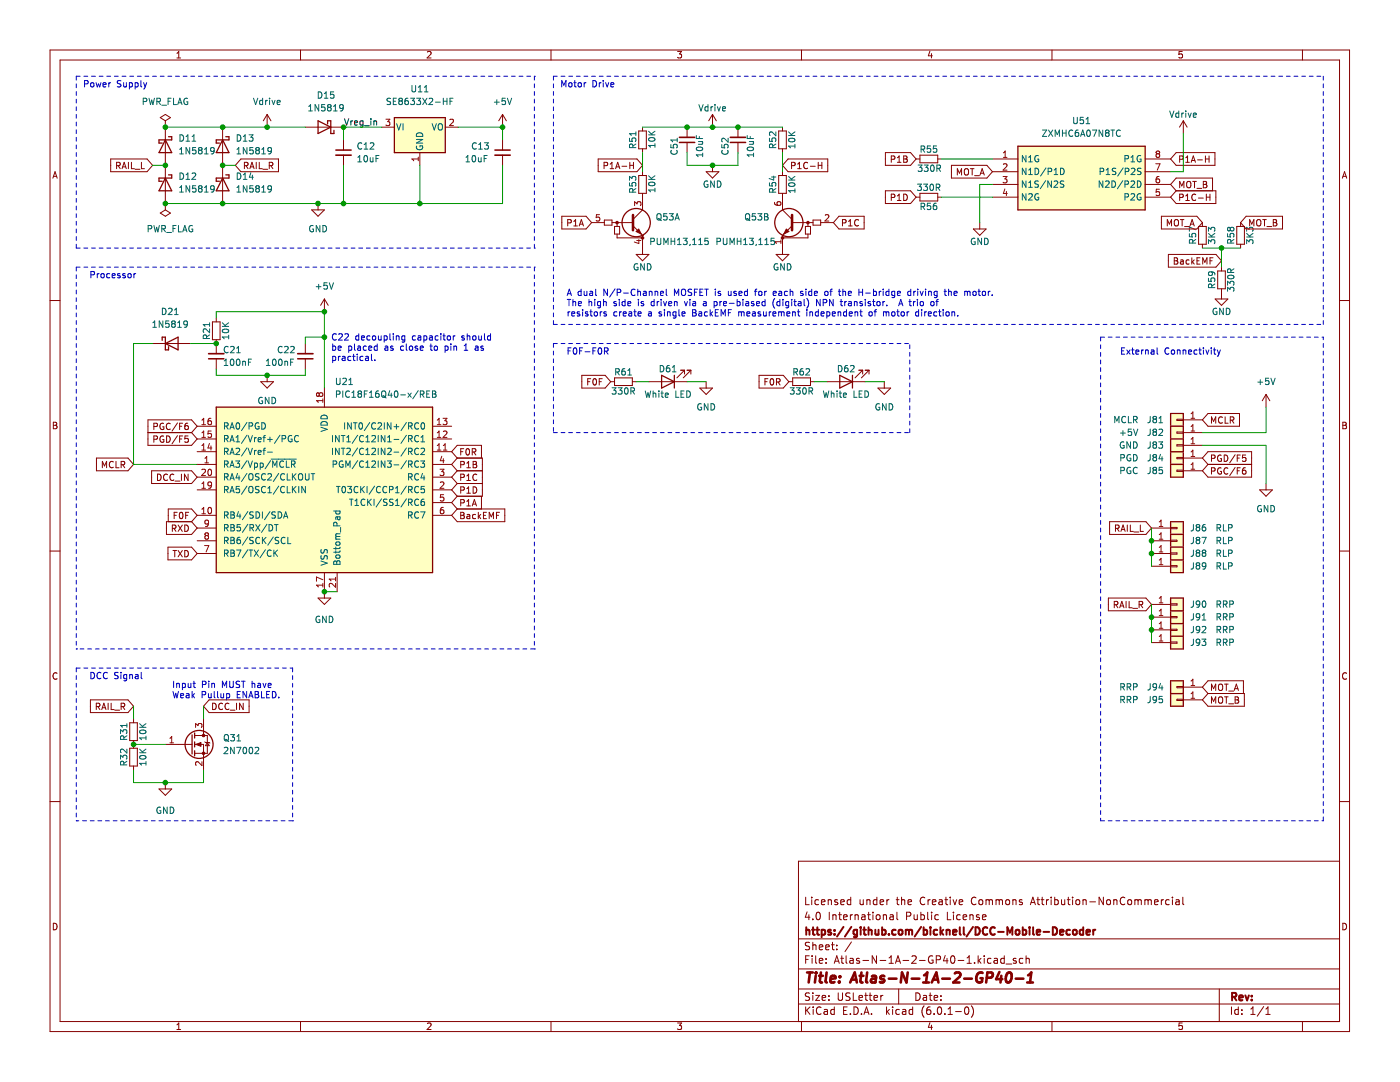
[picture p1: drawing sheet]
<svg xmlns="http://www.w3.org/2000/svg" width="279mm" height="216mm" viewBox="0 0 279 216" stroke-linecap="round" stroke-linejoin="round" font-family="sans-serif">
<path d="M0 0h279.3v215.8h-279.3z" fill-rule="evenodd" fill="#fff" stroke="#fff" stroke-width=".2"/>
<g fill="none" stroke="#840000" stroke-width=".2">
<path d="M10 10h259.3v195.8h-259.3zM12 12h255.3v191.8h-255.3zM35.3 11.6h.7M35.3 10.6l.4-.3v1.3M60 10v2M85.3 10.4l.5-.1 .2 .3-.8 1h.8M110 10v2M135.2 10.3h.8l-.4 .5 .4 .1v.5l-.2 .2-.6-.2M160 10v2M185.6 10.2l-.3 .9h.8M185.9 10.7v.9M209.9 10v2"/>
<path d="M235.9 10.3h-.6v.6l.1-.1h.5l.1 .2-.1 .4-.1 .2-.5-.2M259.9 10v2M10.6 35.6l.4-1.3 .4 1.3M10.7 35.2h.6M22.1 31.7h7.2l1.2 1.3-1.2 1.3h-7.2zM23.3 33.1l.6-.1v-.5l-.6-.1v1.3M23.6 33.1l.4 .6M24.4 33.7l.4-1.3 .4 1.3M24.5 33.3h.6M25.6 32.4v1.3M26.2 32.4v1.3h.6M27 33.8h.9"/>
<path d="M28.2 32.4v1.3h.6M32 23.5l1-.7 1 .7-1 .6zM33 25.4h.1M33 24.1v17.8M44.4 25.4v15.2M48.1 31.7h7.5v2.6h-7.5l-1.1-1.3zM48.8 33.1l.6-.1v-.5l-.6-.1v1.3M49.1 33.1l.4 .6M49.9 33.7l.4-1.3 .4 1.3M50 33.3h.6M51.1 32.4v1.3M51.7 32.4v1.3h.6"/>
<path d="M52.5 33.8h.9M53.3 22.8l-.7 1.3M53.3 22.8v2.6M53.3 22.8l.8 1.3M53.7 33.1l.6-.1 .1-.5-.7-.1v1.3M54 33.1l.5 .6M60.9 25.4h7.7M68.6 27.9v2M68.6 31v2M76.2 25.4h2.5M83.8 30.5v2.5M88.9 25.4h2.5"/>
<path d="M100.3 22.8l-.8 1.3M100.3 22.8v2.6M100.3 27.9v2M100.3 31v2M100.3 22.8l.8 1.3M119.4 31.7h7.7l1.1 1.3-1.1 1.3h-7.7zM120.6 33.1l.6-.1v-.5l-.6-.1v1.3M121.8 32.8l.3-.4v1.3M121.8 33.7h.7M122.9 33.7l.4-1.3 .4 1.3M123 33.3h.6M124.1 33.2h1"/>
<path d="M125.7 33h.7M125.7 32.4v1.3M126.4 32.4v1.3M127.5 26.1h1.5v3.6h-1.5zM127.5 35h1.5v3.6h-1.5zM128.2 25.4v.7M128.2 29.7v.8M128.2 34.3v.7M128.2 38.6v3.3l-1.9 1.9M137.1 25.4v2M137.1 28.4v2.1M140.9 34.3h2.6l-1.3 1.2z"/>
<path d="M142.2 22.8v2.6M142.2 33v1.3M142.2 22.8l-.8 1.3M142.2 22.8l.8 1.3M147.3 25.4v2M147.3 28.4v2.1M155.4 35h1.5v3.6h-1.5zM155.4 26.1h1.5v3.6h-1.5zM156.2 25.4v.7M156.2 29.7v.8M156.2 34.3v.7M156.2 38.6v3.3l1.9 1.9"/>
<path d="M157.3 31.7h7.9v2.6h-7.9l-1.1-1.3zM158 33.1l.6-.1v-.5l-.6-.1v1.3M159.2 33.7h.7M159.2 32.8l.3-.4v1.3M161.2 32.5a.6 .6 0 0 0-.9 .4 .6 .6 0 0 0 .6 .8l.3-.2M161.7 33.2h1M163.3 33h.7M163.3 32.4v1.3M164 32.4v1.3M176.7 30.5h5l1.1 1.2-1.1 1.3h-5zM176.7 38.1h5l1.1 1.2-1.1 1.3h-5zM177.9 39.4l.6-.1v-.4l-.6-.2v1.3"/>
<path d="M177.9 31.8l.6-.1v-.5l-.6-.1v1.3M179.1 32.4h.7M179.1 31.5l.3-.4v1.3M179.1 39.1l.3-.4v1.3M180.4 31.7h.4M180.4 31.1h.4l.2 .3-.2 .3 .2 .1 .1 .3-.3 .3h-.4zM180.4 38.7a.64 .64 0 0 1 .7 .7 .64 .64 0 0 1-.7 .6zM182.8 31.7h.8M182.8 39.3h.8M183.6 31h3.5v1.5h-3.5zM183.6 38.6h3.5v1.5h-3.5zM187.1 31.7h.8"/>
<path d="M187.1 39.3h.8M189.9 33h7.1l1.1 1.3-1.1 1.2h-7.1zM191.1 34.9v-1.2l.4 .9 .4-.9v1.2M192.5 33.8l.2-.1a.43 .43 0 0 1 .6 .4v.4a.42 .42 0 0 1-.4 .4 .42 .42 0 0 1-.5-.4zM193.7 33.7h.7M194 33.7v1.2M194.5 35h1M195.6 34.9l.4-1.2 .4 1.2M195.7 34.6h.6M198.1 34.3h5M198.1 31.7h5M198.1 36.8h5"/>
<path d="M198.1 39.3h5M228.5 34.3h5.1M228.5 31.7h5.1M228.5 36.8h5.1M228.5 39.3h5.1M233.6 36.8l1.1-1.3h7.3v2.6M233.6 36.8l1.1 1.3M234.7 38.1h8v2.5h-8l-1.1-1.3M234.7 30.5h7.8v2.5h-7.8l-1.1-1.3zM234.7 38.1l-1.1 1.2M235.4 31.8l.6-.1 .1-.5-.7-.1v1.3M235.4 39.4l.6-.1 .1-.4-.7-.2v1.3"/>
<path d="M235.4 37.5v-1.3l.5 .9 .4-.9v1.3M236.2 24.1l-.8 1.3M236.2 24.1v2.5M236.2 24.1l.7 1.3M236.6 32.4h.8M236.6 31.5l.4-.4v1.3M236.6 39.1l.4-.4v1.3M236.9 36.4l.2-.2a.43 .43 0 0 1 .6 .4v.4a.42 .42 0 0 1-.5 .5 .42 .42 0 0 1-.4-.5zM237.7 32.4l.4-1.3 .5 1.3M237.8 32h.7M238 36.2h.8M238.4 36.2v1.3"/>
<path d="M238.6 38.9a.6 .6 0 0 0-.8 .4 .6 .6 0 0 0 .6 .7l.2-.1M238.9 37.6h.9M239 31.9h1M239.2 39.5h.9M240.1 36.2h.5l.2 .2-.2 .4 .2 .1 .1 .3-.3 .3h-.5zM240.1 36.8h.5M240.6 31.7h.7M240.6 31.1v1.3M240.7 38.7v1.3M240.7 39.3h.8M241.3 31.1v1.3M241.5 38.7v1.3"/>
<path d="M267.9 35.6l.4-1.3 .5 1.3M268 35.2h.6M10 60h2M32 42.5l1-.6 1 .6-1 .7zM33 40.6h.1M62.2 41.9h2.5l-1.2 1.3zM63.5 40.6v1.3M64.7 59.7l-.7 1.2M64.7 59.7v2.5M64.7 59.7l.8 1.2M112.1 43.2h4.9l1.1 1.2-1.1 1.3h-4.9zM113.3 44.5l.6-.1 .1-.5-.7-.1v1.3"/>
<path d="M114.5 45.1h.7M114.5 44.2l.4-.4v1.3M115.6 45.1l.4-1.3 .4 1.3M115.7 44.7h.6M118.1 44.4h2.5M120.6 43.9h1.5v1h-1.5zM122.1 44.4h4.1M122.6 45.2h1.1v1.5h-1.1zM123.2 46.7v.8h5M123.2 44.4v.8M126.3 45.1l1.9 1.9M127 50.8h2.5l-1.3 1.2z"/>
<path d="M128.2 47h.1M128.2 47v3.8M154.9 50.8h2.5l-1.2 1.2zM156.2 47h.1M156.2 47v3.8M158.1 45.1l-1.9 1.9M158.2 44.4h4.1M160.7 45.2h1.1v1.5h-1.1zM161.2 44.4v.8M161.2 46.7v.8h-5M162.3 43.9h1.5v1h-1.5zM163.8 44.4h2.5"/>
<path d="M167.4 43.2h5.1v2.5h-5.1l-1.1-1.3zM168.1 44.5l.6-.1 .1-.5-.7-.1v1.3M169.3 45.1h.8M169.3 44.2l.4-.4v1.3M171.3 43.9a.6 .6 0 0 0-.8 .5 .6 .6 0 0 0 .6 .7l.2-.1M179.1 40h.7M194.3 45.7h2.5l-1.3 1.3zM195.5 44.4v1.3M231.8 43.2h7.1l1.1 1.2-1.1 1.3h-7.1zM233 45.1v-1.3l.4 .9 .4-.9v1.3M233.2 50.8h9.5l1.1 1.2-1.1 1.3h-9.5zM234.3 51.4h.5l.2 .3-.2 .3 .2 .2 .1 .3-.3 .2h-.5z"/>
<path d="M234.3 52h.5M234.4 44l.3-.2a.43 .43 0 0 1 .5 .4v.5a.42 .42 0 0 1-.4 .4 .42 .42 0 0 1-.5-.4zM235.6 43.8h.7M235.6 51.9h.5l.1 .8M235.9 43.8v1.3M236.2 52.2h-.5l-.1 .2 .1 .3 .5-.1M236.4 45.2h1M236.6 40h.8M237.3 51.9h-.4l-.2 .2 .1 .5h.5M237.5 45.1l.4-1.3 .4 1.3M237.6 44.7h.6M237.9 51.4v1.3"/>
<path d="M238 52.2l.3 .5M238.3 51.9l-.4 .4M238.9 52h.4M239.2 45.2h1.5v3.5h-1.5zM239.5 51.4h-.6v1.3h.6M240 44.4v.8M240 48.7v.8M240 52.7v-1.3l.5 .9 .4-.9v1.3M241.5 52h.4M242.1 51.4h-.6v1.3M242.5 59.7h2.5l-1.2 1.2zM243 54.1h1.5v3.5h-1.5z"/>
<path d="M243.8 53.3v.8M243.8 57.6v2.1M246.8 45.2h1.5v3.5h-1.5zM247.6 44.4v.8M247.6 48.7v.8M248.7 43.2h7.3v2.5h-7.3l-1.1-1.3zM249.4 45.1v-1.3l.4 .9 .4-.9v1.3M250.8 44l.3-.2a.43 .43 0 0 1 .5 .4v.5a.42 .42 0 0 1-.4 .4 .42 .42 0 0 1-.4-.4zM252 43.8h.7M252.4 43.8v1.3M252.8 45.2h1M254.1 44.4h.4"/>
<path d="M254.1 43.8h.4l.3 .3-.3 .3 .3 .1v.3l-.2 .3h-.5zM267.3 60h2M30.5 68.5h7.6M42.4 64.2h1.5v3.6h-1.5zM43.2 63.5v.7M43.2 67.8v2.8M43.2 71.6v2M52 76.2h2.6l-1.3 1.2zM53.3 74.9v1.3M60.9 68.5v2.1M60.9 71.6v2M64.7 77.4v3.8"/>
<path d="M116.1 74.9h4.7l1.1 1.3-1.1 1.2h-4.7zM117.3 76.2h.4M117.9 75.6h-.6v1.2M118.4 75.7l.2-.1a.68 .68 0 0 1 .5 .6 .68 .68 0 0 1-.5 .6l-.3-.5zM119.6 76.2h.4M120.2 75.6h-.6v1.2M121.9 76.2h.7M122.6 75.4h3.6v1.5h-3.6zM126.2 76.2h.8M129.5 76.2h7.6M135.8 73.9h.8M136.6 73.9l-1.5 1.5"/>
<path d="M136.6 73.9v.7M137.1 73.9h.8M137.9 73.9l-1.5 1.5M137.9 73.9v.7M139.7 77.4h2.5l-1.3 1.3zM140.9 76.2v1.2M151.5 74.9h4.8l1.1 1.3-1.1 1.2h-4.8zM152.7 76.2h.4M153.3 75.6h-.6v1.2M153.8 75.7l.2-.1a.68 .68 0 0 1 .4 .6 .68 .68 0 0 1-.4 .6l-.3-.5zM155 76.2h.6v-.5l-.6-.1v1.2M155.3 76.2l.4 .6"/>
<path d="M157.4 76.2h.8M158.2 75.4h3.6v1.5h-3.6zM161.8 76.2h.7M165.1 76.2h7.6M171.4 73.9h.8M172.2 73.9l-1.6 1.5M172.2 73.9v.7M172.7 73.9h.7M173.4 73.9l-1.5 1.5M173.4 73.9v.7M175.2 77.4h2.5l-1.2 1.3zM176.5 76.2v1.2"/>
<path d="M252.7 78.7l-.8 1.3M252.7 78.7v2.5M252.7 78.7l.7 1.3M10.6 84.3h.5l.2 .2-.2 .4 .2 .1 .1 .3-.3 .3h-.5zM10.6 84.9h.5M19.3 91.4h6.2l1.2 1.3-1.2 1.2h-6.2zM20.4 93.3v-1.2l.4 .9 .5-.9v1.2M22.6 92.2a.6 .6 0 0 0-.8 .4 .6 .6 0 0 0 .6 .7l.2-.1M23.1 92.1v1.2h.7M24.2 92.7h.6v-.5l-.6-.1v1.2M24.5 92.7l.4 .6M29.5 86.3h8.7"/>
<path d="M30.3 93.9h7.9l1.1 1.3-1.1 1.3h-7.9zM30.7 85.1h.6l.1-.5-.7-.2v1.3M30.7 87.7l.6-.1 .1-.5-.7-.1v1.3M31.4 94.6a.64 .64 0 0 1 .8 .6 .64 .64 0 0 1-.8 .7zM32.6 84.5a.59 .59 0 0 0-.7 .6 .59 .59 0 0 0 .7 .6l.1-.5h-.2M32.6 87a.59 .59 0 0 0-.7 .6 .59 .59 0 0 0 .7 .6l.1-.5h-.2M33.2 87a.64 .64 0 0 1 .8 .6 .64 .64 0 0 1-.8 .7zM33.4 94.7a.6 .6 0 0 0-.8 .5 .6 .6 0 0 0 .6 .7l.2-.1M34 84.6a.6 .6 0 0 0-.9 .4 .6 .6 0 0 0 .6 .7l.3-.1M34.7 94.7a.6 .6 0 0 0-.8 .5 .6 .6 0 0 0 .6 .7l.2-.1M34.9 96h1M35.4 86.9l-1.1 1.7"/>
<path d="M35.4 84.4l-1.1 1.6M35.8 87.6h.5M35.8 85.1h.5M36.2 94.6v1.3M36.4 84.4h-.6v1.3M36.4 87h-.6v1.3M37.5 84.4l-.4 .1-.2 .3v.7l.2 .2 .4-.1 .1-.4-.1-.2-.4-.1-.2 .3M37.5 87h-.6v.6l.2-.1h.4l.1 .2-.1 .4-.1 .2-.5-.2M37.5 94.6v1.3l-.7-1.3v1.3M38.2 86.3l1.1 1.3M39.3 92.7h3.9M39.3 90.1h3.9"/>
<path d="M39.3 87.6h3.9M39.3 85.1h3.9M39.3 97.7h3.9M39.3 95.2h3.9M39.3 85.1l-1.1-1.3h-8.7v5.1h8.7l1.1-1.3M39.3 85.1l-1.1 1.2M86.3 92.7h3.8M86.3 90.1h3.8M86.3 87.6h3.8M86.3 85.1h3.8M86.3 97.7h3.8M86.3 95.2h3.8"/>
<path d="M90.1 90.1l1.1-1.2h4.9v2.5M90.1 97.7l1.1 1.3M90.1 95.2l1.1 1.3M90.1 90.1l1.1 1.3M90.1 92.7l1.1 1.2M91.2 91.4h5.1v7.6h-5.1M91.2 93.9h5.1M91.2 96.5h5.1M91.2 96.5l-1.1 1.2M91.2 99l-1.1 1.3M91.2 93.9l-1.1 1.3M91.2 91.4l-1.1 1.3"/>
<path d="M91.9 90.1h.5M91.9 92.7h.7v-.5l-.7-.1v1.2M91.9 95.3l.7-.1v-.5l-.7-.1v1.3M91.9 97.8l.7-.1v-.4l-.7-.2v1.3M92.6 89.5h-.7v1.3M93.1 89.6l.2-.1a.68 .68 0 0 1 .4 .7 .68 .68 0 0 1-.4 .6l-.3-.5zM93.2 98.4h.7M93.2 92.4l.3-.3v1.2M93.2 95l.3-.4v1.3M93.2 97.5l.3-.4v1.3M93.2 93.3h.7M93.2 95.9h.7"/>
<path d="M94.2 90.2l.7-.1v-.5l-.7-.1v1.3M94.4 92.7h.5M94.4 97.1a.64 .64 0 0 1 .8 .7 .64 .64 0 0 1-.8 .6zM94.4 92.1h.5l.2 .2-.2 .4 .2 .1 .1 .3-.3 .2h-.5zM94.5 90.2l.5 .6M95.2 94.7a.6 .6 0 0 0-.9 .5 .6 .6 0 0 0 .6 .7l.3-.1M96.1 99v2.6M234.9 83.7h1.3v.2h-1.3zM234.9 86.2h1.3v.2h-1.3zM234.9 88.7h1.3v.3h-1.3zM234.9 91.3h1.3v.2h-1.3zM234.9 93.8h1.3v.3h-1.3z"/>
<path d="M236.2 83.8h3.8M236.2 86.3h3.8M236.2 91.4h3.8M236.2 93.9h3.8M236.2 88.9h3.8M240 91.4l1.1-1.3h8.7v5.1h-8.7l-1.1-1.3M240 91.4l1.1 1.3M241.1 92.7h8.7M241.1 82.5h6.3v2.6h-6.3l-1.1-1.3zM241.1 92.7l-1.1 1.2M241.8 84.4v-1.2l.4 .9 .4-.9v1.2M241.8 91.5l.6-.1v-.5l-.6-.1v1.3"/>
<path d="M241.8 94l.6-.1v-.4l-.6-.2v1.3M243.7 90.9a.59 .59 0 0 0-.7 .5 .59 .59 0 0 0 .7 .6l.1-.5h-.3M243.7 93.4a.59 .59 0 0 0-.7 .6 .59 .59 0 0 0 .7 .5l.1-.4h-.3M244 83.3a.6 .6 0 0 0-.9 .4 .6 .6 0 0 0 .6 .7l.3-.1M244.3 90.8a.64 .64 0 0 1 .7 .6 .64 .64 0 0 1-.7 .7zM244.5 83.2v1.2h.6M245 93.5a.6 .6 0 0 0-.8 .4 .6 .6 0 0 0 .6 .7l.2-.1M245.5 83.8h.6l.1-.5-.7-.1v1.2M245.8 83.8l.5 .6M246.5 90.7l-1.1 1.7M246.5 93.3l-1.1 1.6M246.9 91.4h.4"/>
<path d="M246.9 93.9h.4M247.5 90.8h-.6v1.3M247.5 93.3h-.6v1.3M248.5 93.3l-.3 .1-.2 .2-.1 .8 .3 .2 .4-.1 .1-.4-.2-.2-.3-.1-.3 .3M248.6 90.8h-.6l-.1 .6 .2-.1h.4l.2 .2-.1 .4-.2 .2-.5-.2M251.4 97.7h2.5l-1.2 1.3zM252.7 96.5v1.2M268 84.3h.4l.3 .2-.3 .4 .3 .1v.3l-.2 .3h-.5zM268 84.9h.4M10 110h2M33.5 109.2h4.7l1.1 1.2-1.1 1.3h-4.7zM34.4 105.4h.6l.1-.5-.7-.1v1.2"/>
<path d="M34.5 109.8h.7M34.7 105.4l.4 .6M34.8 102.8h.4M34.9 109.8v1.3M35.4 102.2h-.6v1.3M35.5 109.8l.9 1.3M35.5 104.8l.9 1.2M35.9 102.3l.2-.1a.68 .68 0 0 1 .4 .7 .68 .68 0 0 1-.4 .6l-.3-.5zM36.4 109.8l-.9 1.3M36.4 104.8l-.9 1.2M36.9 104.8a.64 .64 0 0 1 .7 .6 .64 .64 0 0 1-.7 .6zM36.9 109.8a.64 .64 0 0 1 .7 .7 .64 .64 0 0 1-.7 .6z"/>
<path d="M37.1 102.8h.4M37.7 102.2h-.6v1.3M38.2 104.1h-5v2.5h5l1.1-1.2M38.2 104.1l1.1 1.3M39.3 102.8h3.9M39.3 110.4h3.9M39.3 107.9h3.9M39.3 105.4h3.9M39.3 102.8l-1.1-1.2h-4.6v2.5M39.3 102.8l-1.1 1.3M63.5 119.3h2.5l-1.3 1.3zM64.7 114.3v5"/>
<path d="M67.3 114.3v3.8M86.3 102.8h3.8M86.3 100.3h3.8M90.1 100.3l1.1 1.3M91.2 101.6h9.5v2.5h-9.5l-1.1-1.3M91.2 101.6l-1.1 1.2M91.9 102.8h.5M91.9 100.3h.7v-.5l-.7-.1v1.3M91.9 102.2h.5l.2 .3-.2 .3 .2 .1 .1 .4-.3 .2h-.5zM93.2 100l.3-.3v1.3M93.2 101h.7M93.2 102.7h.5l.1 .8"/>
<path d="M93.8 102.9l-.5 .1-.1 .2 .1 .3 .5-.1M94.2 101l.5-1.3 .4 1.3M94.4 100.6h.6M94.9 102.7l-.4-.1-.2 .3 .1 .5h.5M95.5 102.2v1.3M95.6 103l.3 .5M95.9 102.6l-.4 .5M96.5 102.8h.4M97.1 102.2h-.6v1.3h.6M97.6 103.5v-1.3l.5 .9 .4-.9v1.3M99.1 102.8h.4M99.7 102.2h-.6v1.3"/>
<path d="M221.2 119.3h7.5l1.1 1.3-1.1 1.3h-7.5zM221.4 104.1h7.3l1.1 1.3-1.1 1.2h-7.3zM222.6 105.4h.6l.1-.5-.7-.1v1.2M222.9 105.4l.4 .6M223.7 106l.4-1.2 .5 1.2M223.8 105.7h.6M225 104.8v1.2M225.6 104.8v1.2h.6M226.3 106.2h1M227.6 104.8v1.2h.6M229.8 110.4h3.8M229.8 107.9h3.8"/>
<path d="M229.8 105.4h3.8M229.8 113h3.8M233.6 105.2h1.3v.3h-1.3zM233.6 107.8h1.3v.2h-1.3zM233.6 110.3h1.3v.3h-1.3zM233.6 112.9h1.3v.2h-1.3zM267.3 110h2M11.4 134.4a.62 .62 0 0 0-.9 .4 .62 .62 0 0 0 .6 .7l.3-.1M18 139.7h7.5l1.2 1.2-1.2 1.3h-7.5zM41.7 139.7h8v2.5h-8l-1.1-1.3zM222.4 120.7l.6-.1v-.5l-.6-.1v1.3M222.7 120.7l.4 .6"/>
<path d="M223.5 121.3l.4-1.3 .4 1.3M223.6 120.9h.6M224.7 120v1.3M225.3 120v1.3h.6M226.1 121.4h.9M227.3 120.7l.6-.1 .1-.5-.7-.1v1.3M227.6 120.7l.5 .6M229.8 128.2h3.8M229.8 125.7h3.8M229.8 123.1h3.8M229.8 120.6h3.8M233.6 120.5h1.3v.2h-1.3z"/>
<path d="M233.6 123h1.3v.3h-1.3zM233.6 125.6h1.3v.2h-1.3zM233.6 128.1h1.3v.3h-1.3zM234.9 137h1.3v.2h-1.3zM234.9 139.5h1.3v.3h-1.3zM236.2 139.7h3.8M236.2 137.1h3.8M240 137.1l1.1 1.3M240 137.1l1.1-1.3h7.1v2.6M241.1 138.4h7.2v2.5h-7.2l-1.1-1.2M241.1 138.4l-1.1 1.3M241.8 137.8v-1.3l.4 .9 .4-.9v1.3"/>
<path d="M243.2 139.2l.3-.2a.43 .43 0 0 1 .5 .5v.4a.42 .42 0 0 1-.4 .4 .42 .42 0 0 1-.4-.4zM243.2 136.7l.3-.2a.43 .43 0 0 1 .5 .4v.5a.42 .42 0 0 1-.4 .4 .42 .42 0 0 1-.4-.4zM244.4 136.5h.7M244.4 139h.7M244.7 136.5v1.3M244.7 139v1.3M245.2 137.9h1M246.3 137.8l.4-1.3 .5 1.3M246.4 137.4h.6M246.5 139h.4l.3 .3-.3 .4 .3 .1v.3l-.2 .2h-.5zM246.5 139.7h.4M268.7 134.4a.62 .62 0 0 0-.8 .4 .62 .62 0 0 0 .6 .7l.2-.1"/>
<path d="M10 159.9h2M19.2 141l.6-.1 .1-.5-.7-.1v1.3M19.5 141l.4 .6M20.3 141.6l.4-1.3 .5 1.3M20.4 141.2h.6M21.6 140.3v1.3M22.2 140.3v1.3h.6M22.9 141.7h1M24.2 141l.6-.1v-.5l-.6-.1v1.3M24.5 141l.4 .6M25.9 144.2h1.5v3.6h-1.5zM25.9 149.3h1.5v3.6h-1.5z"/>
<path d="M26.7 143.5v.7M26.7 147.8v1.5M26.7 152.9v.7M31.7 157.4h2.6l-1.3 1.3zM33 156.2v1.2M33 148.5h5.3M38.8 148.5h1.8v5.1M38.8 146.8h2.6v3.5h-2.6M40.6 143.5v3.3M40.9 148l1 .3M41.4 148.2l.4 .6h-.8zM42.4 140.3a.64 .64 0 0 1 .8 .7 .64 .64 0 0 1-.8 .6z"/>
<path d="M44.4 140.4a.6 .6 0 0 0-.8 .5 .6 .6 0 0 0 .6 .7l.2-.1M45.7 140.4a.6 .6 0 0 0-.8 .5 .6 .6 0 0 0 .6 .7l.2-.1M45.9 141.7h1M47.2 140.3v1.3M48.5 140.3v1.3l-.7-1.3v1.3M241.8 140.3v-1.3l.4 1 .4-1v1.3M245.2 140.4h1M267.3 159.9h2M160.8 179v1.5h.7M162 179v.2M162 179.5v1M163.4 179.6l-.5-.1-.3 .3 .2 .7h.6"/>
<path d="M165.3 179.7l.2-.2 .4 .1v.9M165.3 179.5v1M167.1 179.6l-.3-.1-.2 .2v.3l.5 .1v.4h-.5M169.8 179.6l-.4-.1-.3 .3 .1 .7h.6M169.8 179v1.5M171.6 179.5l.1 1h.4l.2-.1M172.3 179.5v1M173 179.7l.2-.2 .4 .1v.9M173 179.5v1M175 179.6l-.4-.1-.3 .3 .1 .7h.6M175 179v1.5M177 179.5v1"/>
<path d="M177.4 179.5l-.4 .3M178.9 179.5h.5M179.1 179v1.3l.3 .2M179.9 179.7l.2-.2 .4 .1 .1 .9M179.9 179v1.5M184.6 179.2a.71 .71 0 0 0-1 .5 .71 .71 0 0 0 .7 .8l.3-.1M185.2 179.5v1M185.6 179.5l-.4 .3M187.4 179.6h.6l.1 .9M188.1 179.9l-.5 .1-.2 .2 .2 .3h.5M188.6 179.5h.5M188.8 179v1.3l.3 .2"/>
<path d="M189.6 179v.2M189.6 179.5v1M190.2 179.5l.4 1 .3-1M194.8 179.2a.71 .71 0 0 0-1 .5 .71 .71 0 0 0 .7 .8l.3-.1M195.4 179.7l.2-.2 .5 .2v.5l-.1 .3h-.4l-.2-.1zM196.8 179.5v1M196.8 179.7l.4-.2 .2 .2M197.4 179.7l.2-.2 .4 .1 .1 .9M197.4 179.7v.8M198.8 179.7l.4-.2 .2 .2M198.8 179.5v1M199.4 179.7l.2-.2 .4 .1 .1 .9"/>
<path d="M199.4 179.7v.8M200.8 179.7l.2-.2 .4 .2 .1 .5-.2 .3h-.3l-.2-.1zM202.1 179.7l.2-.2 .4 .1 .1 .9M202.1 179.5v1M204 179.6l-.4-.1-.2 .2 .1 .3 .5 .1v.4h-.6M206.9 179.5h.6M207.1 179v1.3l.4 .2M207.8 179.5h.5M208 179v1.3l.3 .2M208.8 179.5v1M209.3 179.5l-.5 .3M209.8 179v.2"/>
<path d="M209.8 179.5v1M210.5 179.6l.4-.1 .3 .3-.1 .7h-.6M210.5 179v1.5M211.8 179.5l.1 1h.4l.2-.1M212.5 179.5v1M213 179.5h.6M213.2 179v1.3l.4 .2M214.1 179v.2M214.1 179.5v1M214.8 179.7l.2-.2 .4 .2 .1 .5-.2 .3h-.3l-.2-.1zM216.1 179.7l.2-.2 .4 .1 .1 .9M216.1 179.5v1"/>
<path d="M217.5 180h1.1M220.2 179v1.5l-.9-1.5v1.5M220.9 179.7l.2-.2 .5 .2v.5l-.1 .3h-.4l-.2-.1zM222.3 179.7l.2-.2 .3 .1 .1 .9M222.3 179.5v1M224.5 179.2a.71 .71 0 0 0-1 .5 .71 .71 0 0 0 .7 .8l.3-.1M225.1 179.7l.2-.2 .5 .2v.5l-.1 .3h-.4l-.2-.1zM226.5 179.7l.4-.2 .2 .2M226.5 179.5v1M227.1 179.7l.2-.2 .4 .1 .1 .9M227.1 179.7v.8M228.5 179.7l.4-.2 .2 .2"/>
<path d="M228.5 179.5v1M229.1 179.7l.2-.2 .4 .1 .1 .9M229.1 179.7v.8M231.8 179.5v1M232.2 179.5l-.4 .3M233.3 179.6l-.4-.1-.3 .3 .2 .7h.5M234 179v.2M234 179.5v1M234.7 179.6h.6v.9M235.3 179.9l-.5 .1-.2 .2 .2 .3h.5M236.1 179v1.3l.2 .2M267.3 171.8h-107.9v32"/>
<path d="M10.6 184.2a.66 .66 0 0 1 .8 .7 .66 .66 0 0 1-.8 .6zM159.4 197.3h107.9M159.4 193.3h107.9M159.4 187.3h107.9M160.8 191.4h.5M161.1 181.9l-.4 1.1h.9M161.4 182.5v1M161.5 190.7h-.7v1.5M161.6 198.2l-.6-.1-.3 .3 .2 .4 .6 .2v.5l-.2 .1-.6-.1M161.6 188.1l-.6-.1-.3 .3 .2 .4 .6 .2v.5l-.2 .1-.6-.1M162.1 190.7v.2M162.1 191.2v1"/>
<path d="M162.2 183.4v.1M162.2 188v1.5M162.2 198.1v.2M162.2 198.6v1M162.2 188.7l.2-.2 .4 .1 .1 .9M162.8 198.6h.8l-.8 1h.8M162.8 190.7v1.3l.2 .2M163 182.2l.2-.2a.8 .8 0 0 1 .5 .8 .8 .8 0 0 1-.5 .7l-.2-.1-.1-.5zM163.5 191.7l.7-.1-.1-.3-.4-.1-.2 .2 .1 .7h.5M163.5 189l.7-.1-.1-.3-.4-.1-.2 .2 .1 .7h.5M163.9 180l.7-.1v-.3l-.5-.1-.2 .2 .1 .8h.6M164.1 199.1l.7-.1-.1-.3-.4-.1-.2 .2v.7h.6"/>
<path d="M164.8 189l.7-.1-.1-.3-.4-.1-.2 .2 .1 .7h.5M164.9 192.1v.1M164.9 191.3v.1M165.4 198.7v.1M165.4 199.5v.1M165.5 182v1.5M165.9 188.5h.6M166.1 188v1.3l.4 .2M166.2 182.5v1M166.2 182.7l.2-.2 .4 .1 .1 .9M166.5 192.2l.5-1.5 .5 1.5M166.6 191.8h.8"/>
<path d="M167 189.4v.1M167 188.6v.1M167.3 198.1v1.2l.3 .3 .4-.1 .1-.2v-1.2M167.4 182.5h.5M167.6 182v1.3l.3 .2M167.8 191.2h.6M167.8 180l.7-.1-.1-.3-.4-.1-.2 .2 .1 .8h.5M168 190.7v1.3l.4 .2M168.4 183l.7-.1-.1-.3-.4-.1-.2 .2v.7h.6M168.9 190.7v1.3l.2 .2M169.6 198.2l-.5-.1-.3 .3 .1 .4 .7 .2v.5l-.2 .1-.6-.1M169.6 191.3h.6l.1 .9"/>
<path d="M169.7 182.5v1M169.9 187.9l-1.3 2M170.1 182.5l-.4 .3M170.3 198.1v1.5h.7M170.3 191.6h-.5l-.2 .3 .2 .3 .5-.1M170.6 182.7l.3-.2 .3 .1 .1 .9M170.6 182.5v1M171.4 199.1l.7-.1v-.3l-.5-.1-.2 .2 .1 .7h.6M171.5 191.3l-.4-.1-.2 .2 .1 .2 .5 .2v.3h-.6M172 182.6h.6v.9M172.2 191.6h1.2M172.6 198.6h.5"/>
<path d="M172.6 182.9h-.5l-.2 .3 .2 .3 .5-.1M172.8 198.1v1.3l.3 .2M173.1 182.5h.6M173.4 182v1.3l.3 .2M173.4 198.6h.6M173.6 198.1v1.3l.4 .2M174.2 182v.2M174.2 182.5v1M174.4 199.1l.7-.1v-.3l-.5-.1-.2 .2 .1 .7h.6M174.9 190.7v1.5l-.8-1.5v1.5M174.9 182.7l.2-.2 .5 .2v.5l-.1 .2-.4 .1-.2-.1zM175.6 180l.8-.1-.1-.3-.4-.1-.3 .2 .1 .8h.6"/>
<path d="M175.6 191.6h1.2M175.8 198.6v1M176.2 198.6l-.4 .3M176.3 182.7l.2-.2 .4 .1v.9M176.3 182.5v1M177.4 192.2h.9M177.4 191.1l.5-.4v1.5M177.6 182.6h.6l.1 .9M178.3 182.9h-.5l-.2 .3 .2 .3 .5-.1M178.7 192.2l.5-1.5 .5 1.5M178.9 191.8h.7M179 182v1.3l.2 .2"/>
<path d="M179.3 197.3v3M180.2 191.6h1.2M180.9 182.8l.7-.1 .2-.2-.1-.3-.2-.2h-.6v1.5M181.2 180l.7-.1v-.3l-.5-.1-.2 .2 .1 .8h.6M182 190.9l.6-.2 .3 .4-1 1.1h1M182.4 182.5l.1 .9 .4 .1 .2-.1M182.8 198.1a.76 .76 0 0 1 .8 .8 .76 .76 0 0 1-.8 .7zM183.1 182.5v1M183.5 191.6h1.1M183.8 182.6l.4-.1 .3 .3-.1 .6h-.6M183.8 182v1.5M184.3 198.7h.6v.9"/>
<path d="M184.9 199h-.5l-.2 .3 .2 .3 .5-.1M185.1 182v1.3l.3 .2M185.4 198.6h.6M185.6 198.1v1.3l.4 .2M185.9 182v.2M185.9 182.5v1M186.1 180l.7-.1-.1-.3-.4-.1-.2 .2v.8h.6M186.1 190.8a.7 .7 0 0 0-.8 .7 .7 .7 0 0 0 .8 .6l.1-.5h-.3M186.4 199.1l.7-.1v-.3l-.5-.1-.2 .2 .1 .7h.6M186.9 191.5l.7-.1 .1-.2-.1-.3-.2-.2h-.5v1.5M187.3 182.6l-.4-.1-.3 .3 .1 .6h.6M187.8 199.5v.1"/>
<path d="M187.8 198.7v.1M188.6 190.6l-.3 1.1h.9M189 191.2v1M189.1 182v1.5h.7M189.9 190.9l.2-.2a.8 .8 0 0 1 .5 .8 .8 .8 0 0 1-.5 .7l-.2-.1-.2-.5zM190.3 182v.2M190.3 182.5v1M191.2 191.6h1.2M191.4 180l.7-.1v-.3l-.5-.1-.2 .2 .1 .8h.6M191.6 182.6l-.4-.1-.3 .3 .2 .6h.5M192.2 183l.7-.1v-.3l-.5-.1-.2 .2 .1 .7h.6M193 192.2h.9"/>
<path d="M193 191.1l.4-.4v1.5M193.6 182.7l.2-.2 .3 .1 .1 .9M193.6 182.5v1M194.5 192.1v.1M195.2 190.7v1.5M195.4 191.6l.4 .6M195.4 182.6l-.3-.1-.2 .2v.2l.5 .2v.3h-.5M195.8 191.2l-.6 .6M196.1 183l.7-.1-.1-.3-.4-.1-.2 .2v.7h.6M196.4 190.7v.2M196.4 191.2v1M197.8 191.3l-.4-.1-.3 .3 .1 .6h.6"/>
<path d="M198.4 191.3h.6l.1 .9M199.1 191.6h-.5l-.2 .3 .2 .3 .5-.1M200.4 191.3l-.4-.1-.3 .3 .2 .6h.5M200.4 190.7v1.5M200.8 192.4h1.1M202.8 191.3l-.4-.1-.2 .2 .1 .2 .5 .2v.3h-.6M204.1 191.3l-.4-.1-.3 .3 .2 .6h.5M204.8 191.4l.2-.2 .3 .1 .1 .9M204.8 190.7v1.5M205.6 180.5l.5-1.5 .5 1.5M205.8 180.1h.7M230.4 180l.7-.1v-.3l-.5-.1-.2 .2 .1 .8h.6"/>
<path d="M243.3 197.3v6.5M268 184.2a.66 .66 0 0 1 .7 .7 .66 .66 0 0 1-.7 .6zM35.3 204.5l.4-.4v1.3M35.3 205.4h.7M60 203.8v2M85.3 204.2l.5-.1 .2 .4-.8 .9h.8M110 203.8v2M135.2 204.1h.8l-.4 .5 .4 .1v.6l-.2 .1-.6-.1M159.4 200.3h107.9M160 203.8v2M160.8 200.9v1.5M161 201.6l.6 .8"/>
<path d="M161.6 200.9l-.8 .9M162.3 200.9v.2M162.3 201.4v1M163.9 201.1a.71 .71 0 0 0-1 .5 .71 .71 0 0 0 .7 .8l.3-.1M164.5 201.5h.6v.9M165.1 201.8h-.5l-.2 .3 .2 .3 .5-.1M166.5 201.5l-.4-.1-.3 .3 .1 .6h.6M166.5 200.9v1.5M168.4 201.6h.5M169.1 200.9h-.7v1.5h.7M169.7 202.3v.1M170.4 200.9a.76 .76 0 0 1 .9 .8 .76 .76 0 0 1-.9 .7z"/>
<path d="M171.9 202.3v.1M172.4 202.4l.5-1.5 .5 1.5M172.6 202h.7M173.9 202.3v.1M176.9 200.9v1.5M177.1 201.8l.4 .6M177.5 201.4l-.6 .6M178.1 200.9v.2M178.1 201.4v1M179.5 201.5l-.4-.1-.3 .3 .1 .6h.6M180.1 201.5h.6l.1 .9M180.8 201.8h-.5l-.2 .3 .2 .3 .5-.1"/>
<path d="M182.1 201.5l-.4-.1-.3 .3 .2 .6h.5M182.1 200.9v1.5M184.4 200.7a1.72 1.72 0 0 0 0 2.3M185.6 204.1l-.3 .9h.8M185.6 200.9l-.4 .1a1.01 1.01 0 0 0 0 1.4l.5-.1 .1-.5-.3-.3-.4 .1-.2 .2M185.9 204.6v.8M186.4 202.3v.1M187.2 201.1l.2-.2a.8 .8 0 0 1 .5 .8 .8 .8 0 0 1-.5 .7l-.2-.1-.1-.5zM188.6 202.3v.1M189.2 202.4h.9M189.2 201.3l.4-.4v1.5M190.7 201.8h1.2"/>
<path d="M192.6 201.1l.3-.2a.8 .8 0 0 1 .5 .8 .8 .8 0 0 1-.5 .7l-.3-.1-.1-.5zM193.9 200.7a1.72 1.72 0 0 1 0 2.3M209.9 203.8v2M235.9 204.1h-.6v.6l.1-.1 .5 .1 .1 .2-.1 .4-.1 .1-.5-.1M245.8 200.9v1.5M247.1 201.5l-.4-.1-.3 .3 .2 .6h.5M247.1 200.9v1.5M247.8 202.3v.1M247.8 201.5v.1M249.6 202.4h.9M249.6 201.3l.5-.4v1.5M252.2 200.8l-1.3 2"/>
<path d="M252.6 202.4h.9M252.6 201.3l.5-.4v1.5M259.9 203.8v2"/>
</g>
<g fill="none" stroke="#840000" stroke-width=".39">
<path d="M160.9 185v1.5M160.9 185.7l.2-.2 .4 .1v.9M162 185.5h.6M162.3 185v1.3l.3 .2M162.9 185.5h.6M163.1 185v1.3l.4 .2M164 185.6l.4-.1 .3 .3-.2 .6h-.5M164 185.5v1.5M165.8 185.6l-.3-.1-.2 .2v.2l.5 .2v.3h-.5M166.5 186.4v.1M166.5 185.6v.1M168.3 184.9l-1.3 2"/>
<path d="M169.9 184.9l-1.3 2M171 185.6l-.4-.1-.3 .3 .2 .6h.5M171 185.5v1.2l-.2 .3-.4-.1M171.8 185v.2M171.8 185.5v1M172.3 185.5h.5M172.5 185v1.3l.3 .2M173.3 185.7l.2-.2 .4 .1 .1 .9M173.3 185v1.5M174.7 185.5l.1 .9 .3 .1 .2-.1M175.3 185.5v1M176 185.6l.5-.1 .3 .3-.2 .6h-.6"/>
<path d="M176 185v1.5M177.4 186.4v.1M178.8 185.6l-.5-.1-.3 .3 .2 .6h.6M179.4 185.7l.2-.2 .4 .2 .1 .5-.1 .2-.4 .1-.2-.1zM180.8 185.7l.4-.2 .2 .2M180.8 185.5v1M181.4 185.7l.2-.2 .4 .1v.9M181.4 185.7v.8M183.8 184.9l-1.3 2M184.3 185.6l.5-.1 .2 .3-.1 .6h-.6M184.3 185v1.5M185.7 185v.2"/>
<path d="M185.7 185.5v1M187 185.6l-.4-.1-.3 .3 .2 .6h.5M187.7 185v1.5M187.8 185.9l.5 .6M188.3 185.5l-.6 .6M188.9 185.7l.2-.2 .4 .1v.9M188.9 185.5v1M190.2 186l.7-.1-.1-.3-.4-.1-.2 .2 .1 .7h.5M191.5 185v1.3l.3 .2M192.3 185v1.3l.2 .2M194.2 184.9l-1.3 2M194.7 185a.76 .76 0 0 1 .8 .8 .76 .76 0 0 1-.8 .7z"/>
<path d="M197 185.2a.71 .71 0 0 0-.9 .5 .71 .71 0 0 0 .7 .8l.2-.1M198.5 185.2a.71 .71 0 0 0-.9 .5 .71 .71 0 0 0 .7 .8l.2-.1M199.2 185.9h1.1M201 186.5v-1.5l.5 1.1 .5-1.1v1.5M202.8 185.7l.2-.2 .4 .2 .1 .5-.2 .2-.3 .1-.2-.1zM204.1 185.6l.4-.1 .3 .3-.1 .6h-.6M204.1 185v1.5M205.5 185v.2M205.5 185.5v1M206.2 185v1.3l.2 .2M206.9 186l.7-.1-.1-.3-.4-.1-.2 .2 .1 .7h.5M208.3 185.9h1.1"/>
<path d="M210.1 185a.76 .76 0 0 1 .9 .8 .76 .76 0 0 1-.9 .7zM211.5 186l.8-.1-.1-.3-.4-.1-.3 .2 .1 .7h.6M213.5 185.6l-.4-.1-.3 .3 .2 .6h.5M214.2 185.7l.2-.2 .4 .2 .1 .5-.1 .2-.4 .1-.2-.1zM216.2 185.6l-.4-.1-.3 .3 .1 .6h.6M216.2 185v1.5M216.8 186l.7-.1v-.3l-.5-.1-.2 .2 .1 .7h.6M218.2 185.5v1M218.6 185.5l-.4 .3M245.9 198.9l.7-.1 .1-.2v-.3l-.2-.2h-.6v1.5M246.2 198.9l.5 .7M247.3 199.1l.7-.1v-.3l-.5-.1-.2 .2 .1 .7h.6"/>
<path d="M248.5 198.6l.4 1 .3-1M249.8 199.5v.1M249.8 198.7v.1"/>
</g>
<g fill="none" stroke="#840000" stroke-width=".52">
<path d="M161.1 194h1.1M161.6 194l-.2 2M162.8 194.7l-.2 1.3M162.9 194v.2M163.5 194.7h.7M163.8 194l-.2 1.8 .1 .1 .4 .1M165 194l-.2 1.8 .2 .2M165.8 195.4l.9-.2v-.4l-.6-.1-.3 .3v.9h.7M167.5 195.9v.1M167.6 194.8v.2M169.7 196l.9-2 .4 2M169.9 195.5h1"/>
<path d="M171.6 194.7h.7M171.9 194l-.2 1.8 .1 .1 .3 .1M173.1 194l-.3 1.8 .3 .2M174 194.8h.8l-.1 1.2M174.8 195.2l-.7 .1a.4 .4 0 0 0-.3 .3 .4 .4 0 0 0 .3 .4l.6-.1M176.5 194.8a.49 .49 0 0 0-.8 .3l.1 .2 .6 .2 .1 .3-.4 .2-.5-.1M177.4 195.3h1.5M181.2 194l-.3 2-.9-2-.2 2M182 195.3h1.5M184.2 196h1.2M184.4 194.6l.7-.6-.3 2M186 196l.9-2 .4 2"/>
<path d="M186.2 195.5h1M188 195.3h1.6M190.6 194.2l.3-.2h.4l.3 .2 .1 .4-.2 .3-1.3 1.1h1.3M192.4 195.3h1.6M196.1 194.1a1.02 1.02 0 0 0-1.2 .7 1.02 1.02 0 0 0 .5 1.2l.6-.1 .1-.7h-.4M196.9 195.1l1-.1a.52 .52 0 0 0 .3-.5 .52 .52 0 0 0-.4-.5h-.7l-.3 2M199.5 193.9l-.7 1.5h1.2M199.8 194.7l-.1 1.3M201 194.2l.1-.1a.44 .44 0 0 1 .8 .3 1.15 1.15 0 0 1-.8 1.6l-.2-.1a1.54 1.54 0 0 1 .1-1.7zM202.7 195.3h1.5M205 196h1.1M205.2 194.6l.6-.6-.2 2"/>
</g>
<g fill="none" stroke="#006464" stroke-width=".2">
<path d="M29.7 19.6l.3 1.3 .3-.9 .2 .9 .3-1.3M34.1 19.6h-.6v1.3M34.6 19.6v1.3h.6M37.4 19.7a.59 .59 0 0 0-.7 .5 .59 .59 0 0 0 .7 .6l.1-.5h-.3M50.6 19.6l.4 1.3 .4-1.3M52.4 19.6v1.3M53.8 19.6v.1M63.5 18.3a.64 .64 0 0 1 .8 .7 .64 .64 0 0 1-.8 .6zM64.7 18.7l.4-.4v1.3M64.7 19.6h.8M66.6 18.3h-.6l-.1 .6 .2-.1 .4 .1 .2 .2-.1 .4-.2 .1-.5-.1M78 19.7l-.5-.1-.2 .1v.4l.5 .2 .2 .3-.3 .3-.5-.1"/>
<path d="M79.1 19.6h-.6v1.3h.6M81.4 19.6l-.4 .1-.1 .2-.1 .7 .2 .3 .5-.2v-.4l-.1-.2h-.4l-.2 .2M81.9 19.6h.8l-.4 .5 .4 .1v.5l-.2 .2-.6-.2M82.2 17.1v1l.3 .2h.2l.2-.2v-1M83.2 19.6h.7l-.4 .5 .4 .1v.5l-.2 .2-.5-.2M83.5 17.4l.3-.3v1.2M83.5 18.3h.7M84.4 19.6l.8 1.3M84.7 18.3h.7M84.7 17.4l.4-.3v1.2M85.2 19.6l-.8 1.3M85.6 19.7l.5-.1 .3 .4-.8 .9h.8"/>
<path d="M88.5 19.6v1.3M89.2 19.6v1.3M90.4 19.6h-.6v1.3M99.1 19.9v1M100.8 19.6h-.6v.6l.2-.1h.4l.1 .2-.1 .4-.1 .2-.5-.2M101.3 19.6l.4 1.3 .4-1.3M28.6 20.3l.6-.1 .1-.5-.7-.1v1.3M31.3 20.3l.6-.1 .1-.5-.7-.1v1.3M31.6 20.3l.4 .6M32.3 21h.9M33.5 20.2h.5M35.5 20.9l.4-1.3 .4 1.3"/>
<path d="M35.6 20.5h.6M35.9 30.7h.7M35.9 38.3h.7M35.9 29.8l.3-.4v1.3M35.9 37.4l.3-.3v1.2M35.9 26.9a.64 .64 0 0 1 .8 .6 .64 .64 0 0 1-.8 .7zM35.9 34.5a.64 .64 0 0 1 .8 .7 .64 .64 0 0 1-.8 .6zM37.1 28.2h.8M37.1 34.9l.4-.4v1.3M37.1 35.8h.8M37.1 27.3l.4-.4v1.3M37.9 29.4v1.3l-.8-1.3v1.3"/>
<path d="M37.9 37.1v1.2l-.8-1.2v1.2M38.3 28.2h.8M38.3 34.6l.5-.1 .3 .4-.8 .9h.8M38.3 27.3l.4-.4v1.3M39.1 37.1h-.6l-.1 .6 .2-.2 .4 .1 .1 .2v.4l-.2 .1-.5-.1M39.1 29.4h-.6l-.1 .6 .2-.1 .4 .1 .1 .2v.4l-.2 .1-.5-.1M39.9 37.6h.2M39.9 37.6l-.3-.2 .3-.3h.2l.2 .2-.2 .3M39.9 30l-.3-.3 .3-.3h.2l.2 .3-.2 .3M39.9 37.6l-.3 .2v.3l.3 .2h.2l.2-.2v-.4l-.2-.1M39.9 30l-.3 .2v.3l.3 .2h.2l.2-.2v-.4l-.2-.1M39.9 30h.2"/>
<path d="M40.8 30.7h.7M40.8 38.3h.7M40.8 29.8l.4-.4v1.3M40.8 37.4l.4-.3v1.2M42.8 37.6l-.3 .2h-.4l-.1-.2 .1-.4 .4-.1 .3 .2-.1 .7-.2 .3h-.4M42.8 30l-.3 .2h-.4l-.1-.2 .1-.4 .4-.2 .3 .3-.1 .7-.2 .2-.4 .1M47.3 30.7h.7M47.3 29.8l.4-.4v1.3M47.3 37.4l.4-.3v1.2M47.3 38.3h.7M47.3 26.9a.64 .64 0 0 1 .8 .6 .64 .64 0 0 1-.8 .7zM47.3 34.5a.64 .64 0 0 1 .8 .7 .64 .64 0 0 1-.8 .6z"/>
<path d="M48.6 28.2h.7M48.6 27.3l.3-.4v1.3M48.6 34.9l.3-.4v1.3M48.6 35.8h.7M49.3 29.4v1.3l-.7-1.3v1.3M49.3 37.1v1.2l-.7-1.2v1.2M49.7 26.9h.8l-.4 .5 .3 .1v.5l-.1 .2-.6-.2M50.1 34.5l-.3 .9h.8M50.4 34.9v.9M50.5 37.1h-.6l-.1 .6 .2-.2 .4 .1 .2 .2-.1 .4-.2 .1-.5-.1M50.5 29.4h-.6l-.1 .6 .2-.1 .4 .1 .2 .2-.1 .4-.2 .1-.5-.1M51.3 37.6h.2"/>
<path d="M51.3 37.6l-.3-.2 .3-.3h.2l.3 .2-.3 .3M51.3 30l-.3-.3 .3-.3h.2l.3 .3-.3 .3M51.3 30l-.3 .2v.3l.3 .2h.2l.3-.2-.1-.4-.2-.1M51.3 37.6l-.3 .2v.3l.3 .2h.2l.3-.2-.1-.4-.2-.1M51.3 30h.2M52.2 30.7h.8M52.2 29.8l.4-.4v1.3M52.2 37.4l.4-.3v1.2M52.2 38.3h.8M52.4 20.1l-.4-.1-.2 .3 .1 .5h.5M53 20v.9M53.4 20l-.4 .3"/>
<path d="M53.8 20v.9M54.2 37.6l-.3 .2h-.3l-.1-.2v-.4l.4-.1 .3 .2-.1 .7-.2 .3h-.3M54.2 30l-.3 .2h-.3l-.1-.2v-.4l.4-.2 .3 .3-.1 .7-.2 .2-.3 .1M54.3 20l.3 .9 .3-.9M55.3 20.4l.6-.1v-.2l-.4-.1-.2 .2 .1 .6h.5M61.6 22.1h.7M61.6 21.2l.4-.3v1.2M63.6 20.9v1.2l-.7-1.2v1.2M64.8 20.9h-.6v.6l.1-.1h.5l.1 .2-.1 .4-.2 .1-.4-.1M65.6 21.4l-.2 .3v.2l.2 .2h.4l.1-.2-.1-.4-.2-.1M65.6 21.4l-.2-.2 .2-.3h.4l.1 .2-.3 .3M65.6 21.4h.2"/>
<path d="M66.6 21.2l.3-.3v1.2M66.6 22.1h.7M68.5 21.4l-.2 .3-.4-.1-.1-.2v-.4l.5-.1 .2 .2-.1 .7-.1 .3h-.4M71.4 32.3h.7M71.4 31.4l.4-.4v1.3M72.2 28.6a.6 .6 0 0 0-.8 .4 .6 .6 0 0 0 .6 .8l.2-.2M72.7 29.8h.7M72.7 28.9l.3-.4v1.3M72.7 31.1l.2-.1a.68 .68 0 0 1 .5 .7 .68 .68 0 0 1-.5 .6l-.3-.5zM73.9 31.5l.1 .7h.4M73.9 28.6l.5-.1 .2 .4-.8 .9h.8M74.4 31.5v.8"/>
<path d="M75 31.6h.5M75.6 31h-.6v1.3M78.5 20.2h.4M79.2 24.7l.4 1.2 .4-1.2M79.8 20.1l-.2-.2 .2-.3h.3l.2 .2-.2 .3M79.8 20.1l-.2 .3v.3l.2 .2h.3l.2-.3v-.2l-.2-.3M79.8 20.1h.3M80.4 24.7v1.2M83.1 27.8h1.3l-1.3 .8h1.3M83.2 29.2a.59 .59 0 0 0 .5 .7 .59 .59 0 0 0 .6-.7l-.5-.1v.2M83.3 26.6a.66 .66 0 0 1 .7-.1 .66 .66 0 0 1 .4 .7h-1.3zM86.2 24.7l.5 1.2 .4-1.2"/>
<path d="M86.9 20.4h1M87.6 24.7h.2a.43 .43 0 0 1 .5 .4v.4a.42 .42 0 0 1-.4 .5 .42 .42 0 0 1-.5-.5zM88.5 20.2h.7M89.8 20.2h.4M93 31.4l.4-.4v1.3M93 32.3h.7M94.3 31.1l.2-.1a.68 .68 0 0 1 .5 .7 .68 .68 0 0 1-.5 .6l-.3-.5zM95.1 28.6a.6 .6 0 0 0-.9 .4 .6 .6 0 0 0 .6 .8l.3-.2M95.5 31.5v.7h.5M95.5 29.8h.8M95.5 28.9l.4-.4v1.3M96 31.5v.8"/>
<path d="M96.6 31.6h.4M96.7 28.5h.8l-.5 .5 .4 .1v.5l-.2 .2-.5-.2M97.2 31h-.6v1.3M98.7 20.4h.9M125.6 27.6v.6h.6l-.1-.1 .1-.5 .2-.1 .4 .1 .1 .2-.1 .4M125.6 36v-.8l.5 .4 .1-.3h.6l.1 .1-.1 .6M125.6 36.5v.6h.6l-.1-.1 .1-.5 .2-.1 .4 .1 .1 .2-.1 .4M126.3 38.3l-.1-.6h-.4l-.2 .6h1.3M126.3 29.5l-.1-.6-.4-.1-.2 .7h1.3M126.9 37.6l-.6 .4M126.9 26.3v.7M126.9 28.7l-.6 .5"/>
<path d="M126.9 26.7h-1.3l.4 .3M129.4 35.8h1.3M129.4 35.1l.8 .7M129.4 26.9h1.3M129.4 26.2l.8 .7M129.6 27.6a.61 .61 0 0 1 .7-.2 .61 .61 0 0 1 .3 .6 .75 .75 0 0 1-1.2-.2zM129.6 36.5a.61 .61 0 0 1 .7-.2 .61 .61 0 0 1 .3 .6 .75 .75 0 0 1-1.2-.3zM130.7 28.7v.7M130.7 37.6v.7M130.7 37.9h-1.3l.4 .4M130.7 35.1l-.7 .5M130.7 29h-1.3l.4 .4"/>
<path d="M130.7 26.2l-.7 .5M133.9 28.9v.6h.6l-.1-.2v-.4l.2-.1 .4 .1 .2 .1-.2 .5M134 30a.6 .6 0 0 0 .4 .8 .6 .6 0 0 0 .8-.6l-.2-.2M135.2 27.9h-1.3l.3 .4M135.2 27.6v.7M139 27v.6h1.2M139.1 29.5a.61 .61 0 0 1 .7-.2 .61 .61 0 0 1 .4 .6 .75 .75 0 0 1-1.2-.3zM139.4 28.2h.8M139.5 20.9l.4 1.2 .4-1.2M139.6 27.2v.4M140.1 28.2l.1 .5-.8 .1M140.2 30.9h-1.2l.3 .4"/>
<path d="M140.2 30.5v.8M141.2 36.2a.59 .59 0 0 0-.7 .5 .59 .59 0 0 0 .7 .6l.1-.5h-.3M141.3 20.9v1.2M141.3 21.4l-.4-.1-.2 .2 .1 .6h.5M141.9 21.3v.8M142.3 21.3l-.4 .2M142.6 36.1v1.3l-.8-1.3v1.3M142.7 20.9v.1M142.7 21.3v.8M143.2 36.1a.64 .64 0 0 1 .7 .6 .64 .64 0 0 1-.7 .7zM143.2 21.3l.3 .8 .3-.8M144 28.9v.6h.6l-.1-.2 .1-.4 .2-.1 .4 .1 .1 .1-.1 .5"/>
<path d="M144.2 30a.6 .6 0 0 0 .4 .8 .6 .6 0 0 0 .7-.6l-.1-.2M144.2 21.7l.6-.1-.1-.2-.3-.1-.2 .2 .1 .6h.4M145.3 27.6v.8l-.9-.8-.4 .2 .2 .5M149.1 27v.6h1.3M149.2 29.5a.61 .61 0 0 1 .7-.2 .61 .61 0 0 1 .4 .6 .75 .75 0 0 1-1.2-.3zM149.5 28.2h.9M149.7 27.2v.4M150.3 28.2v.5l-.8 .1M150.4 30.5v.8M150.4 30.9h-1.3l.4 .4M153.6 36.5v.6h.6l-.2-.1 .1-.5 .2-.1 .4 .1 .1 .2-.1 .4M153.6 27.6v.6h.6l-.2-.1 .1-.5 .2-.1 .4 .1 .1 .2-.1 .4"/>
<path d="M154 35.3h.8M154.2 38.3v-.6h-.5l-.1 .6h1.2M154.2 29.5v-.6l-.5-.1-.1 .7h1.2M154.4 35.1v.8l-.9-.3M154.8 26.3v.8l-.9-.8-.3 .3 .1 .4M154.8 37.6l-.6 .4M154.8 28.7l-.6 .5M157.4 35.9h1.2M157.4 35.2l.7 .7M157.4 27h1.2M157.4 26.3l.7 .7M157.5 27.7a.61 .61 0 0 1 .7-.2 .61 .61 0 0 1 .4 .6 .75 .75 0 0 1-1.2-.2z"/>
<path d="M157.5 36.6a.61 .61 0 0 1 .7-.2 .61 .61 0 0 1 .4 .6 .75 .75 0 0 1-1.2-.2zM158.6 28.8v.7M158.6 37.7v.7M158.6 38h-1.2l.3 .4M158.6 35.2l-.7 .5M158.6 29.2h-1.2l.3 .3M158.6 26.3l-.7 .6M183.1 36.7h.8l-.4 .5 .3 .1v.6l-.2 .1-.5-.1M183.2 32.9h.8l-.4 .5 .4 .1v.6l-.2 .1-.6-.1M183.8 29.8l.6-.1 .1-.5-.7-.1v1.3M184.1 29.8l.5 .6M184.3 36.7h.8l-.4 .5 .3 .1v.6l-.1 .1-.6-.1"/>
<path d="M184.4 32.9h.8l-.4 .5 .4 .1v.6l-.2 .1-.6-.1M185.7 36.9l.2-.2a.68 .68 0 0 1 .4 .7 .68 .68 0 0 1-.4 .6l-.3-.5zM185.7 29.1h-.6l-.1 .6 .2-.1 .4 .1 .2 .1-.1 .5-.2 .1-.5-.1M185.8 33.1l.2-.2a.68 .68 0 0 1 .4 .7 .68 .68 0 0 1-.4 .6l-.3-.5zM186.8 37.4l.7-.1v-.4l-.7-.2v1.3M186.9 29.1h-.6l-.1 .6 .2-.1 .4 .1 .2 .1-.1 .5-.2 .1-.5-.1M187 33.6l.6-.1v-.4l-.6-.2v1.3M187.2 37.4l.4 .6M187.3 33.6l.4 .6M204.8 31v1.3l-.8-1.3v1.3M204.8 33.6v1.2l-.8-1.2v1.2M204.8 36.1v1.3l-.8-1.3v1.3"/>
<path d="M204.8 38.6v1.3l-.8-1.3v1.3M205.3 33.9l.4-.3v1.2M205.3 37.4h.7M205.3 38.8l.5-.2 .2 .4-.8 .9h.8M205.3 32.3h.7M205.3 31.4l.4-.4v1.3M205.3 36.5l.4-.4v1.3M205.3 34.8h.7M206.6 33.6a.64 .64 0 0 1 .7 .6 .64 .64 0 0 1-.7 .6zM207.2 36.2l-.4-.1-.2 .1v.4l.5 .2 .1 .3-.2 .3-.5-.1M207.2 31.1a.59 .59 0 0 0-.7 .6 .59 .59 0 0 0 .7 .5l.1-.4h-.2M207.2 38.7a.59 .59 0 0 0-.7 .6 .59 .59 0 0 0 .7 .6l.1-.5h-.2"/>
<path d="M208 25.9h.9l-.9 1.3h.9M208.7 36l-1.1 1.7M208.7 33.5l-1 1.6M209.2 34.2h.6v-.5l-.6-.1v1.2M209.3 25.9l.8 1.3M209.8 36.1v1.3l-.7-1.3v1.3M210.1 25.9l-.8 1.3M210.4 36.2l.5-.1 .2 .4-.8 .9h.8M210.4 34.8h.7M210.4 33.9l.3-.3v1.2M210.6 27.2v-1.3l.4 1 .4-1v1.3M211.6 33.6a.64 .64 0 0 1 .8 .6 .64 .64 0 0 1-.8 .6z"/>
<path d="M212 25.9v1.3M212 26.6h.8M212.3 36.2l-.5-.1-.2 .1v.4l.6 .2 .1 .3-.2 .3-.5-.1M212.8 25.9v1.3M214.1 26.1a.6 .6 0 0 0-.8 .4 .6 .6 0 0 0 .5 .7l.3-.1M214.3 23.4v1l.2 .3h.3l.2-.3v-1M215.2 25.9l-.4 .1-.2 .3v.7l.2 .2 .4-.1 .1-.4-.1-.2-.4-.1-.2 .3M215.7 27.2l.4-1.3 .4 1.3M215.8 26.9h.6M216.2 23.4h-.6l-.1 .6 .2-.1 .4 .1 .2 .1-.1 .5-.2 .1-.5-.1M216.7 24.7h.8M216.7 23.8l.4-.4v1.3"/>
<path d="M217 26.1l.2-.2a.68 .68 0 0 1 .4 .7 .68 .68 0 0 1-.4 .6l-.3-.5zM218 25.9h.9l-.6 1.3M219.6 34.2h.6v-.5l-.6-.1v1.2M220.1 25.9v1.3l-.8-1.3v1.3M220.1 36.1v1.3l-.7-1.3v1.3M220.6 36.2l.5-.1 .3 .4-.8 .9h.8M220.8 34.8h.7M220.8 33.9l.3-.3v1.2M220.9 26.5l-.3 .2 .1 .4 .2 .1h.2l.2-.2v-.3l-.2-.2M220.9 26.5h.2M220.9 26.5l-.3-.2 .3-.4h.2l.2 .3-.2 .3M221.7 25.9h.7"/>
<path d="M221.9 36.1a.64 .64 0 0 1 .7 .6 .64 .64 0 0 1-.7 .7zM222.1 25.9v1.3M222.7 33.6h-.5l-.2 .1v.4l.6 .2 .1 .3-.2 .2h-.5M223.6 26.1a.6 .6 0 0 0-.9 .4 .6 .6 0 0 0 .6 .7l.3-.1M224.1 36l-1.1 1.7M224.1 33.5l-1 1.6M224.5 31.7l.6-.1 .1-.5-.7-.1v1.3M224.5 36.8l.6-.1 .1-.5-.7-.1v1.3M224.5 39.3h.6l.1-.5-.7-.2v1.3M224.6 34.2h.6v-.5l-.6-.1v1.2M225.7 36.2l.5-.1 .2 .4-.7 .9h.7M225.7 32.3h.7"/>
<path d="M225.7 38.8l.5-.2 .2 .4-.7 .9h.7M225.7 31.4l.4-.4v1.3M225.8 33.7l.5-.1 .2 .3-.8 .9h.8M227 36.1a.64 .64 0 0 1 .7 .6 .64 .64 0 0 1-.7 .7zM227.7 31.1a.59 .59 0 0 0-.8 .6 .59 .59 0 0 0 .8 .5v-.4h-.2M227.7 38.7a.59 .59 0 0 0-.8 .6 .59 .59 0 0 0 .8 .6v-.5h-.2M227.7 33.6h-.5l-.2 .2 .1 .3 .6 .3v.3l-.2 .1h-.5M233.4 22.1l.5 1.3 .4-1.3M235.3 22.6h-.4l-.3 .2 .2 .5h.5M235.3 22.1v1.3M235.9 22.6v.8M236.2 22.6l-.3 .2"/>
<path d="M236.6 22.1v.2M236.6 22.6v.8M237.1 22.6l.3 .8 .3-.8M238.2 23l.6-.1-.1-.3h-.4l-.1 .1v.6h.5M29.6 45.7l.6-.1v-.5l-.6-.1v1.3M30.7 45l.3 1.3 .3-.9 .2 .9 .3-1.3M32.3 45.7l.6-.1 .1-.5-.7-.1v1.3M32.6 45.7l.4 .6M33.3 46.4h.9M34.5 45.6h.5M35.1 45h-.6v1.3M35.6 45v1.3h.6"/>
<path d="M36.5 46.3l.4-1.3 .4 1.3M36.6 45.9h.6M38.4 45.1a.59 .59 0 0 0-.7 .5 .59 .59 0 0 0 .7 .6l.1-.5h-.3M62.5 45.1a.59 .59 0 0 0-.7 .5 .59 .59 0 0 0 .7 .6l.1-.5h-.3M63.1 57.2h1M63.6 56.7v1M63.8 45v1.3l-.7-1.3v1.3M64.4 45a.64 .64 0 0 1 .8 .6 .64 .64 0 0 1-.8 .7zM65.3 56.4h-.6l-.1 .6 .2-.1 .4 .1 .1 .1v.5l-.2 .1-.5-.1M65.7 56.4l.4 1.3 .5-1.3M127.3 52.7a.59 .59 0 0 0-.8 .5 .59 .59 0 0 0 .8 .6v-.5h-.2M128.6 52.6v1.3l-.7-1.3v1.3"/>
<path d="M129.2 52.6a.64 .64 0 0 1 .7 .6 .64 .64 0 0 1-.7 .7zM129.9 48.2l.6-.1v-.4l-.6-.2v1.3M131.2 42.8l.2-.2a.43 .43 0 0 1 .5 .5v.4a.42 .42 0 0 1-.4 .4 .42 .42 0 0 1-.4-.4zM131.2 47.5v1.1l.2 .2h.2l.3-.2v-1.1M131.3 43.6l.7 .4M132.5 48.8v-1.3l.4 .9 .4-.9v1.3M133.1 42.6h-.6l-.1 .6 .2-.1 .4 .1 .1 .2v.4l-.2 .1-.5-.1M133.6 42.6h.8l-.5 .5 .4 .1v.6l-.2 .1-.5-.1M133.9 48.1h.8M133.9 47.5v1.3M134.7 47.5v1.3M134.7 43.9l.4-1.3 .5 1.3"/>
<path d="M134.8 43.5h.6M135.2 48.8h.7M135.2 47.9l.4-.4v1.3M136.4 47.5h.7l-.4 .5 .4 .1v.6l-.2 .1-.5-.1M137.7 48.7l-.1 .3M138.2 48.8h.8M138.2 47.9l.4-.4v1.3M139.4 48.8h.8M139.4 47.9l.4-.4v1.3M141.3 47.5h-.6l-.1 .6 .2-.1 .4 .1 .2 .2-.1 .4-.2 .1-.5-.1M143.1 48.2l.6-.1 .1-.4-.7-.2v1.3M144.4 47.5v1.1l.2 .2h.2l.3-.2v-1.1"/>
<path d="M145.7 48.8v-1.3l.4 .9 .4-.9v1.3M147.1 47.5v1.3M147.1 48.1h.8M147.9 47.5v1.3M148.4 47.9l.4-.4v1.3M148.4 48.8h.7M149 42.7l.1-.1a.43 .43 0 0 1 .5 .5v.4a.42 .42 0 0 1-.4 .4 .42 .42 0 0 1-.4-.4zM149 43.6l.7 .4M149.6 47.5h.7l-.4 .5 .4 .1v.6l-.2 .1-.5-.1M150.8 42.6h-.6l-.1 .6 .2-.1 .4 .1 .1 .2v.4l-.2 .1-.5-.1M150.9 48.7l-.1 .3M151.2 42.6h.8l-.4 .5 .4 .1v.6l-.2 .1-.6-.1"/>
<path d="M151.4 48.8h.8M151.4 47.9l.4-.4v1.3M152.6 42.6h.4l.2 .3-.2 .3 .2 .2 .1 .3-.2 .2h-.5zM152.6 43.2h.4M152.6 48.8h.8M152.6 47.9l.4-.4v1.3M154.5 47.5h-.6l-.1 .6 .2-.1 .5 .1 .1 .2-.1 .4-.2 .1-.5-.1M155.2 52.7a.59 .59 0 0 0-.7 .5 .59 .59 0 0 0 .7 .6l.1-.5h-.3M156.5 52.6v1.3l-.7-1.3v1.3M157.1 52.6a.64 .64 0 0 1 .8 .6 .64 .64 0 0 1-.8 .7zM183.8 41.2h.6l.1-.5-.7-.1v1.2M184.1 41.2l.5 .6"/>
<path d="M185.7 40.6h-.6l-.1 .6 .2-.2 .4 .1 .2 .2-.1 .4-.2 .1-.5-.1M186.8 40.6h-.3l-.2 .3-.1 .7 .3 .2 .4-.1 .1-.4-.2-.2-.3-.1-.3 .3M194.6 47.6a.59 .59 0 0 0-.8 .6 .59 .59 0 0 0 .8 .5v-.4h-.2M195.9 47.5v1.3l-.7-1.3v1.3M196.5 47.5a.64 .64 0 0 1 .7 .7 .64 .64 0 0 1-.7 .6zM237.4 46.6v.6l.6 .1-.1-.2v-.4l.2-.1h.4l.1 .2-.1 .5M238 48.5v-.6l-.5-.1-.1 .7h1.2M238.6 47.8l-.6 .4M238.6 45.8l-1.2-.5v.8M241.2 48.6v-.8l.5 .5 .1-.4h.5l.1 .2-.1 .5M241.2 46.1v-.7l.5 .4 .1-.4h.5l.1 .2-.1 .5M241.2 55.5v.6l.6 .1-.1-.2v-.4l.2-.1h.4l.1 .2-.1 .5"/>
<path d="M241.2 47.3h1.2M241.2 46.6l.7 .7M241.7 54.2l.3 .3-.1 .4-.2 .1-.4-.1-.1-.4 .2-.3 .7 .1 .3 .2v.4M241.8 57.4v-.6l-.5-.1-.1 .7h1.2M242.4 46.6l-.7 .5M242.4 56.7l-.6 .4M245 46.6v.6l.6 .1-.1-.2v-.4l.2-.1h.4l.2 .2-.2 .5M245 58.1v-.8l.5 .5 .1-.4h.5l.2 .2-.2 .5M245 56.9v-.8l.5 .4 .1-.3h.5l.2 .2-.2 .5M245.1 55a.68 .68 0 0 1 1.2 .3 .72 .72 0 0 1-1.3-.1zM245.5 45.6l-.2-.2-.3 .2v.2l.2 .3 .3-.3M245.5 45.6l.3-.2h.2l.3 .2v.2l-.3 .3-.3-.1-.2-.2"/>
<path d="M245.5 45.6v.2M245.7 48.5l-.1-.6-.5-.1-.1 .7h1.3M245.7 54.4l-.1-.6-.5-.1-.1 .7h1.3M246.3 53.6l-.6 .5M246.3 47.8l-.6 .4M248.8 46.1v-.7l.5 .4 .1-.4h.5l.2 .2-.2 .5M248.8 48.6v-.8l.5 .5 .1-.4h.5l.2 .2-.2 .5M248.8 47.3h1.3M248.8 46.6l.7 .7M250.1 46.6l-.8 .5M30.5 65.3h.7M30.5 64.4l.4-.4v1.3"/>
<path d="M32.4 61.5a.64 .64 0 0 1 .7 .6 .64 .64 0 0 1-.7 .7zM32.5 64v1.3l-.7-1.3v1.3M33.6 61.6l.5-.1 .2 .4-.7 .9h.7M33.7 64h-.6l-.1 .6 .2-.1 .4 .1 .2 .2-.1 .4-.2 .1-.5-.1M34.5 64.6l-.2 .2v.3l.2 .2h.2l.3-.2-.1-.4-.2-.1M34.5 64.6l-.2-.3 .2-.3h.2l.3 .3-.3 .3M34.5 64.6h.2M34.8 62.8h.8M34.8 61.9l.4-.4v1.3M35.5 65.3h.7M35.5 64.4l.3-.4v1.3M37.4 64.6l-.2 .2h-.4l-.1-.2v-.4l.5-.2 .2 .3-.1 .7-.1 .3h-.4"/>
<path d="M41.2 67.5v-.6h-.5l-.1 .6h1.2M41.8 66.8l-.6 .4M41.8 65.6v.8l-.9-.8-.3 .3 .1 .4M41.8 64.4v.7M41.8 64.8h-1.2l.3 .3M44.4 65.1h1.2M44.4 64.4l.7 .7M44.5 65.8a.61 .61 0 0 1 .7-.2 .61 .61 0 0 1 .4 .6 .75 .75 0 0 1-1.2-.2zM44.7 72.9h.8M44.7 72l.4-.3v1.2M45.5 69.2a.6 .6 0 0 0-.8 .5 .6 .6 0 0 0 .6 .7l.2-.1M45.6 66.9v.7"/>
<path d="M45.6 67.2h-1.2l.3 .4M45.6 64.4l-.7 .5M46 69.2l.5-.1 .2 .4-.7 .9h.7M46.1 71.8l.2-.1a.68 .68 0 0 1 .4 .6 .68 .68 0 0 1-.4 .6l-.3-.5zM47.2 70.4h.8M47.2 69.5l.4-.4v1.3M47.3 71.8l.2-.1a.68 .68 0 0 1 .4 .6 .68 .68 0 0 1-.4 .6l-.3-.5zM48.4 72.1v.8M48.4 72.2l.5-.1 .1 .8M49.6 72.3h.4M50.2 71.7h-.6v1.2M52.3 79.3a.59 .59 0 0 0-.7 .6 .59 .59 0 0 0 .7 .6l.1-.5h-.2"/>
<path d="M53.2 72.9h.7M53.2 72l.3-.3v1.2M53.7 79.3v1.2l-.7-1.2v1.2M54.3 79.3a.64 .64 0 0 1 .7 .6 .64 .64 0 0 1-.7 .6zM54.5 71.8l.2-.1a.68 .68 0 0 1 .4 .6 .68 .68 0 0 1-.4 .6l-.3-.5zM55.7 71.8l.2-.1a.68 .68 0 0 1 .4 .6 .68 .68 0 0 1-.4 .6l-.3-.5zM56.3 69.2a.6 .6 0 0 0-.8 .5 .6 .6 0 0 0 .6 .7l.2-.1M56.8 69.2l.5-.1 .2 .4-.8 .9h.8M56.9 72.2l.4-.1 .1 .8M56.9 72.1v.8M58 69.2l.5-.1 .2 .4-.8 .9h.8M58 72.3h.4"/>
<path d="M58.6 71.7h-.6v1.2M67.1 75.5v1l.3 .2h.2l.3-.2v-1M67.1 78.7l.6-.1 .1-.5-.7-.1v1.3M68.4 75.6l.5-.1 .2 .3-.7 .9h.7M68.4 78v1.3M69.6 75.8l.4-.3v1.2M69.6 76.7h.7M69.7 78.1a.6 .6 0 0 0-.8 .5 .6 .6 0 0 0 .6 .7l.2-.1M70.2 79.3h.8M70.2 78.4l.4-.4v1.3M71.7 78.6l-.3-.3 .3-.3h.2l.3 .3-.3 .3M71.7 78.6l-.3 .2 .1 .4 .2 .1h.2l.3-.3-.1-.3-.2-.1"/>
<path d="M71.7 78.6h.2M72.7 78.6h.4M73.3 78h-.6v1.3M73.7 79.3h.8M73.7 78.4l.4-.4v1.3M75.5 78l-.3 .1-.2 .2-.1 .7 .3 .3 .4-.1 .1-.5-.2-.1-.3-.1-.3 .2M76.2 78.2l.3-.2a.43 .43 0 0 1 .5 .4v.5a.42 .42 0 0 1-.4 .4 .42 .42 0 0 1-.4-.4zM76.4 79l.7 .4M77.8 77.9l-.3 1h.8M78.1 78.4v.9M78.8 78.1l.2-.1a.68 .68 0 0 1 .4 .6 .68 .68 0 0 1-.4 .7l-.3-.5zM80 78.8h.9"/>
<path d="M81.4 78.4l.7 .9M82.1 78.4l-.7 .9M83.5 77.9l-1.1 1.7M83.9 78.7l.6-.1 .1-.5-.7-.1v1.3M84.2 78.7l.4 .6M85.2 78.6h.4M85.8 78h-.6v1.3h.6M86.3 78.6h.4M86.3 78h.4l.3 .3-.3 .3 .3 .1v.3l-.2 .3h-.5zM122.2 77.4h.7l-.4 .5 .4 .1v.5l-.2 .1-.5-.1M122.9 74.2h.6v-.5l-.6-.1v1.2M123.2 74.2l.4 .6"/>
<path d="M123.4 77.4h.7l-.4 .5 .4 .1v.5l-.2 .1-.5-.1M124.7 73.6h-.4l-.2 .3v.7l.2 .2 .5-.1v-.4l-.1-.2-.4-.1-.2 .3M124.8 77.5l.1-.1a.68 .68 0 0 1 .5 .6 .68 .68 0 0 1-.5 .6l-.3-.4zM125.3 74.8h.7M125.3 73.9l.4-.3v1.2M125.9 78h.6l.1-.5-.7-.1v1.2M126.2 78l.4 .6M128.8 78l.3 1.3 .2-.9 .3 .9 .3-1.3M130.3 78v1.3M130.3 78.6l.5-.1 .1 .8M131.5 78v.1M131.5 78.4v.9"/>
<path d="M131.8 72.9a.64 .64 0 0 1 .7 .7 .64 .64 0 0 1-.7 .6zM131.9 78.4h.5M132.1 78v1.1l.3 .2M132.8 78.9l.6-.2-.1-.2-.4-.1-.1 .2v.6h.5M133.6 72.9l-.4 .1-.2 .2v.8l.2 .2 .4-.1 .1-.4-.1-.2-.4-.1-.2 .3M134.2 74.2h.7M134.2 73.3l.3-.4v1.3M134.9 78v1.3h.6M135.9 78.6h.4M136.5 78h-.6v1.3h.6M137.1 78a.64 .64 0 0 1 .7 .6 .64 .64 0 0 1-.7 .7zM157.7 77.4h.8l-.4 .5 .3 .1v.5l-.1 .1-.6-.1"/>
<path d="M158.4 74.2h.6l.1-.5-.7-.1v1.2M158.7 74.2l.5 .6M158.9 77.4h.8l-.4 .5 .3 .1v.5l-.1 .1-.6-.1M160.2 73.6h-.3l-.2 .3-.1 .7 .3 .2 .4-.1 .1-.4-.2-.2-.3-.1-.3 .3M160.4 77.4h.1a.68 .68 0 0 1 .4 .6 .68 .68 0 0 1-.4 .6 .84 .84 0 0 1-.1-1.2zM160.9 73.7l.4-.1 .3 .3-.8 .9h.8M161.5 78h.6v-.5l-.6-.1v1.2M161.8 78l.4 .6M164.3 78l.3 1.3 .3-.9 .2 .9 .3-1.3M165.9 78.6l.5-.1v.8M165.9 78v1.3M167 78v.1"/>
<path d="M167 78.4v.9M167.3 72.9a.64 .64 0 0 1 .8 .7 .64 .64 0 0 1-.8 .6zM167.5 78.4h.5M167.7 78v1.1l.3 .2M168.3 78.9l.6-.2v-.2l-.4-.1-.2 .2 .1 .6h.5M169.1 72.9l-.3 .1-.2 .2-.1 .8 .3 .2 .4-.1 .1-.4-.2-.2-.3-.1-.3 .3M169.7 73.1l.5-.2 .3 .4-.8 .9h.8M170.4 78v1.3h.6M171.5 78.6h.4M172.1 78h-.6v1.3h.6M172.6 78a.64 .64 0 0 1 .7 .6 .64 .64 0 0 1-.7 .7zM242.8 61.6a.59 .59 0 0 0-.7 .5 .59 .59 0 0 0 .7 .6l.1-.5h-.3"/>
<path d="M244.1 61.5v1.3l-.7-1.3v1.3M244.7 61.5a.64 .64 0 0 1 .8 .6 .64 .64 0 0 1-.8 .7zM251 76.3h1M251.5 75.8v.9M253.2 75.5h-.6l-.1 .6 .2-.1h.4l.2 .2-.1 .4-.2 .1-.5-.1M253.6 75.5l.5 1.2 .4-1.2M44.8 85h.6l.1-.5-.7-.1v1.2M44.8 87.6l.6-.1 .1-.5-.7-.1v1.3M44.8 90.1l.6-.1 .1-.4-.7-.2v1.3M44.8 92.6h.6l.1-.5-.7-.1v1.2M44.8 95.2l.6-.1 .1-.5-.7-.1v1.3M44.8 97.7h.6l.1-.5-.7-.1v1.2"/>
<path d="M45.1 92.6l.4 .6M45.1 90.1l.4 .6M45.1 87.6l.4 .6M45.1 85l.4 .6M45.1 97.7l.4 .6M45.1 95.2l.4 .6M45.9 93.2l.4-1.2 .4 1.2M45.9 90.7l.4-1.3 .4 1.3M45.9 88.2l.4-1.3 .4 1.3M45.9 85.6l.4-1.2 .4 1.2M45.9 98.3l.4-1.2 .4 1.2M45.9 95.8l.4-1.3 .4 1.3"/>
<path d="M46 92.9h.6M46 90.3h.6M46 87.8h.6M46 85.3h.6M46 98h.6M46 95.4h.6M47 92h.8l-.4 .5 .4 .1v.5l-.2 .1-.6-.1M47.1 89.6l.5-.2 .2 .4-.8 .9h.8M47.1 88.2h.7M47.1 87.3l.4-.4v1.3M47.2 84.5l.2-.1a.68 .68 0 0 1 .4 .6 .68 .68 0 0 1-.4 .6l-.3-.5zM47.4 94.5l-.3 .9h.8"/>
<path d="M47.7 94.9v.9M47.8 97.1h-.6l-.1 .6 .2-.2 .4 .1 .1 .2v.4l-.2 .1-.5-.1M49.3 91.9l-1.1 1.6M49.3 89.4l-1.1 1.6M49.3 86.8l-1.1 1.7M49.3 84.3l-1.1 1.6M49.3 97l-1.1 1.6M49.3 94.5l-1.1 1.6M49.5 92l.4 1.2 .5-1.2M49.5 89.4l.4 1.3 .5-1.3M49.5 86.9l.4 1.3 .5-1.3M49.7 94.7l.2-.2a.43 .43 0 0 1 .6 .4v.5a.42 .42 0 0 1-.4 .4 .42 .42 0 0 1-.5-.4z"/>
<path d="M49.7 97.2l.2-.1a.43 .43 0 0 1 .6 .4v.4a.42 .42 0 0 1-.4 .4 .42 .42 0 0 1-.5-.4zM49.7 85h.6l.1-.5-.7-.1v1.2M50.8 92.5l.4-.1 .2 .2-.1 .6h-.5M50.8 87.3v.9M50.8 89.9v.8M50.8 92.4v1.3M51.2 89.9l-.4 .2M51.2 87.3l-.4 .3M51.5 90.3l.6-.1v-.3h-.4l-.2 .1 .1 .6h.5M51.5 87.7l.6-.1v-.2l-.4-.1-.2 .2 .1 .6h.5M51.6 84.4a.59 .59 0 0 0-.7 .6 .59 .59 0 0 0 .7 .6l.1-.5h-.2M51.7 94.6l-.5-.1-.2 .1v.4l.6 .2 .1 .3-.2 .3-.5-.1"/>
<path d="M51.7 97.1h-.5l-.2 .1v.3l.6 .3 .1 .3-.2 .2h-.5M51.9 92.5l.4-.1 .2 .2-.1 .6h-.5M51.9 92.4v1.3M52.2 84.4a.64 .64 0 0 1 .8 .6 .64 .64 0 0 1-.8 .6zM52.5 89.9h.5M52.5 87.3h.5M53 89.4l-.3 .2v1.1M53 86.9l-.3 .2v1.1M53 97.2a.6 .6 0 0 0-.9 .4 .6 .6 0 0 0 .6 .7l.3-.1M53 94.6a.6 .6 0 0 0-.9 .5 .6 .6 0 0 0 .6 .7l.3-.1M53.4 90.2h1M53.4 87.7h1"/>
<path d="M53.5 94.6l.4-.1 .3 .4-.8 .9h.8M53.5 98.3h.7M53.5 97.4l.3-.3v1.2M53.9 87.2v1M54 91.9l-1.1 1.6M54.1 91.6h5M54.4 93.2v-1.2l.4 .9 .5-.9v1.2M55.6 97l-1.1 1.6M55.6 94.5l-1.1 1.6M55.9 86.8l-1.1 1.7M56.3 87.6l.6-.1 .1-.5-.7-.1v1.3M56.6 92.1a.6 .6 0 0 0-.8 .4 .6 .6 0 0 0 .6 .7l.2-.1"/>
<path d="M56.8 94.6a.6 .6 0 0 0-.9 .5 .6 .6 0 0 0 .6 .7l.3-.1M56.8 97.2a.6 .6 0 0 0-.9 .4 .6 .6 0 0 0 .6 .7l.3-.1M57.1 92v1.2h.6M57.3 97.1v1.2h.6M57.3 94.5v1.3h.6M58.2 92.6h.6v-.5l-.6-.1v1.2M58.2 87a.59 .59 0 0 0-.7 .5 .59 .59 0 0 0 .7 .6l.1-.5h-.3M58.3 94.5v1.3M58.3 97.1v1.2M58.5 92.6l.4 .6M58.5 97.6l.6 .7M58.5 95.1l.6 .7"/>
<path d="M59.1 97.1l-.8 .7M59.1 94.5l-.8 .7M59.6 87a.6 .6 0 0 0-.9 .4 .6 .6 0 0 0 .6 .8l.3-.2M59.6 94.7l.3-.2a.43 .43 0 0 1 .5 .4v.5a.42 .42 0 0 1-.4 .4 .42 .42 0 0 1-.4-.4zM59.6 97.1v1.2M60.9 97.1v1.2l-.7-1.2v1.2M60.9 94.5v1l.3 .3h.2l.3-.3v-1M62.1 94.5h.7M62.5 94.5v1.3M64 85.2l1.3 .5-1.3 .4M64.2 83a.66 .66 0 0 1 .8-.1 .66 .66 0 0 1 .3 .7h-1.3zM64.2 84.2a.66 .66 0 0 1 .8-.1 .66 .66 0 0 1 .3 .7h-1.3z"/>
<path d="M66.4 86.9v1.3M66.4 89.4v1.3M66.5 92.6h.6v-.5l-.6-.1v1.2M67.1 97.1h.8M67.5 97.1v1.2M67.7 86.9v1.3l-.7-1.3v1.3M67.7 89.4v1.3l-.7-1.3v1.3M68.1 89.4h.7M68.1 86.9h.7M68.4 97.2l.1-.1a.68 .68 0 0 1 .5 .6 .68 .68 0 0 1-.5 .6l-.3-.5zM68.4 92a.59 .59 0 0 0-.7 .6 .59 .59 0 0 0 .7 .6l.1-.5h-.3M68.5 86.9v1.3"/>
<path d="M68.5 89.4v1.3M68.8 84.4v1.2M69 93.2v-1.2l.4 .9 .5-.9v1.2M69.2 89.6l.5-.2 .2 .4-.8 .9h.8M69.2 88.2h.7M69.2 87.3l.4-.4v1.3M69.4 97.1h.8l-.5 .4 .4 .2v.5l-.2 .1-.5-.1M69.7 99.6h.8M70.1 84.4v1.2l-.7-1.2v1.2M70.1 99.6v1.3M70.5 84.4h.8M70.8 100l.4-.4v1.3"/>
<path d="M70.9 84.4v1.2M71.4 89.4l-1.1 1.6M71.4 86.8l-1.1 1.7M71.4 91.9l-1.1 1.6M71.4 97.2a.6 .6 0 0 0-.8 .4 .6 .6 0 0 0 .6 .7l.2-.1M71.7 84.5l.2-.1a.68 .68 0 0 1 .5 .6 .68 .68 0 0 1-.5 .6l-.3-.5zM72 97.1v1.2M72.2 97.6l.5 .7M72.5 89.6a.6 .6 0 0 0-.8 .4 .6 .6 0 0 0 .6 .7l.2-.1M72.5 87a.6 .6 0 0 0-.8 .4 .6 .6 0 0 0 .6 .8l.2-.2M72.5 92.1a.6 .6 0 0 0-.8 .4 .6 .6 0 0 0 .6 .7l.2-.1M72.7 97.1l-.7 .7"/>
<path d="M72.8 99.7a.6 .6 0 0 0-.8 .4 .6 .6 0 0 0 .6 .8l.2-.2M73 93.2h.7M73 90.7h.7M73 87.3l.4-.4v1.3M73 89.8l.4-.4v1.3M73 92.3l.4-.3v1.2M73 88.2h.7M73.3 97.1v1.2M73.4 99.6v1.3M73.8 84.3l-1.1 1.6M74.1 99.6l-.7 .7M74.2 92.1l.5-.1 .2 .3-.7 .9h.7"/>
<path d="M74.2 89.6l.5-.2 .2 .4-.7 .9h.7M74.2 87l.5-.1 .2 .4-.7 .9h.7M74.6 99.6v1.3M74.8 97l-1.1 1.6M74.9 84.5a.6 .6 0 0 0-.8 .4 .6 .6 0 0 0 .6 .7l.2-.1M75.4 84.5l.5-.1 .3 .3-.8 .9h.8M75.5 86.9v1.3M75.5 89.4v1.3M75.5 92v1.2M75.9 97.2a.6 .6 0 0 0-.8 .4 .6 .6 0 0 0 .6 .7l.2-.1M76.2 99.5l-1.1 1.7M76.7 84.4v1.2"/>
<path d="M76.8 86.9v1.3l-.7-1.3v1.3M76.8 89.4v1.3l-.7-1.3v1.3M76.8 92v1.2l-.7-1.2v1.2M77.2 97.2a.6 .6 0 0 0-.9 .4 .6 .6 0 0 0 .6 .7l.3-.1M77.2 99.7l-.4-.1-.2 .1v.4l.5 .2 .1 .3-.2 .3-.5-.1M77.3 92h.8l-.4 .5 .3 .1v.5l-.2 .1-.5-.1M77.4 89.6l.4-.2 .3 .4-.8 .9h.8M77.4 88.2h.7M77.4 87.3l.3-.4v1.3M77.7 97.7h.6l.1-.5-.7-.1v1.2M78 84.4v1.2l-.7-1.2v1.2M78.5 99.7l-.5-.1-.2 .1v.4l.5 .2 .2 .3-.3 .3-.5-.1"/>
<path d="M78.6 90.2h1M78.6 87.7h1M78.6 85.1h1M78.6 92.8h1M78.9 98.3h.8M78.9 97.4l.4-.3v1.2M78.9 100l.4-.4v1.3M79.1 84.7v.9M81.1 89.4l-1.1 1.6M81.1 86.8l-1.1 1.7M81.1 84.3l-1.1 1.6M81.1 97l-1.1 1.6"/>
<path d="M81.1 91.9l-1.1 1.6M81.1 99.5l-1.1 1.7M81.5 87.6l.6-.1 .1-.5-.7-.1v1.3M81.5 92.6h.6l.1-.5-.7-.1v1.2M81.5 90.1l.6-.1 .1-.4-.7-.2v1.3M81.5 85h.6l.1-.5-.7-.1v1.2M81.5 95.2l.6-.1 .1-.5-.7-.1v1.3M81.5 97.7h.6l.1-.5-.7-.1v1.2M81.8 90.1l.5 .6M81.8 87.6l.5 .6M81.8 85l.5 .6M81.8 97.7l.5 .6"/>
<path d="M81.8 95.2l.5 .6M81.8 92.6l.5 .6M83.5 92.1a.6 .6 0 0 0-.8 .4 .6 .6 0 0 0 .6 .7l.2-.1M83.5 99.7a.6 .6 0 0 0-.8 .4 .6 .6 0 0 0 .6 .8l.2-.2M83.5 89.6a.6 .6 0 0 0-.8 .4 .6 .6 0 0 0 .6 .7l.2-.1M83.5 84.5a.6 .6 0 0 0-.8 .4 .6 .6 0 0 0 .6 .7l.2-.1M83.5 87a.6 .6 0 0 0-.8 .4 .6 .6 0 0 0 .6 .8l.2-.2M83.5 94.6a.6 .6 0 0 0-.8 .5 .6 .6 0 0 0 .6 .7l.2-.1M83.5 97.2a.6 .6 0 0 0-.8 .4 .6 .6 0 0 0 .6 .7l.2-.1M84 92h.7l-.4 .5 .4 .1v.5l-.2 .1-.5-.1M84 89.6l.5-.2 .2 .4-.7 .9h.7M84 88.2h.7"/>
<path d="M84 87.3l.4-.4v1.3M84.1 84.5l.2-.1a.68 .68 0 0 1 .5 .6 .68 .68 0 0 1-.5 .6l-.3-.5zM84.3 94.5l-.3 .9h.8M84.6 99.6l-.3 .1-.2 .2-.1 .7 .3 .3 .4-.2v-.4l-.1-.2h-.3l-.3 .2M84.6 94.9v.9M84.7 97.1h-.6l-.1 .6 .2-.2 .4 .1 .1 .2v.4l-.2 .1-.5-.1M140 80.6a.59 .59 0 0 0-.8 .6 .59 .59 0 0 0 .8 .6v-.5h-.2M141.3 80.5v1.3l-.7-1.3v1.3M141.9 80.5a.64 .64 0 0 1 .7 .7 .64 .64 0 0 1-.7 .6zM175.5 80.6a.59 .59 0 0 0-.7 .6 .59 .59 0 0 0 .7 .6l.1-.5h-.3M176.8 80.5v1.3l-.7-1.3v1.3M177.4 80.5a.64 .64 0 0 1 .8 .7 .64 .64 0 0 1-.8 .6z"/>
<path d="M222.5 84.4v-1.3l.4 .9 .4-.9v1.3M223.6 86.4h1M223.7 93.9l.6-.1v-.4l-.6-.2v1.3M223.7 91.4l.6-.1v-.5l-.6-.1v1.3M224.1 85.9v1M224.3 88.2a.59 .59 0 0 0-.7 .6 .59 .59 0 0 0 .7 .6v-.5h-.2M224.7 83.2a.6 .6 0 0 0-.9 .4 .6 .6 0 0 0 .6 .8l.3-.2M225.2 83.1v1.3h.6M225.6 88.2v1.2l-.7-1.2v1.2M225.6 90.8a.59 .59 0 0 0-.7 .5 .59 .59 0 0 0 .7 .6l.1-.5h-.3M225.6 93.3a.59 .59 0 0 0-.7 .6 .59 .59 0 0 0 .7 .6l.1-.5h-.3M225.8 85.6h-.6l-.1 .6 .2-.1 .4 .1 .2 .2-.1 .4-.2 .1-.5-.1"/>
<path d="M226.2 90.7a.64 .64 0 0 1 .8 .6 .64 .64 0 0 1-.8 .7zM226.2 88.2a.64 .64 0 0 1 .8 .6 .64 .64 0 0 1-.8 .6zM226.2 83.8l.6-.1 .1-.5-.7-.1v1.3M226.2 85.6l.4 1.3 .5-1.3M226.5 83.8l.4 .6M226.9 93.4a.6 .6 0 0 0-.8 .4 .6 .6 0 0 0 .6 .7l.2-.1M229.5 90.7v1.1l-.4 .2M229.5 88.2v1.1l-.4 .1M229.5 85.6v1.1l-.4 .2M229.5 83.1v1.1l-.4 .2M229.5 93.2v1.1l-.4 .2M230.3 91.2l-.2 .3v.2l.2 .3h.3l.2-.3v-.3l-.2-.2"/>
<path d="M230.3 93.8l-.2-.3 .2-.3h.3l.2 .3-.2 .3M230.3 88.7l-.2 .3v.2l.2 .2h.3l.2-.2v-.2l-.2-.3M230.3 91.2l-.2-.2 .2-.3h.3l.2 .2-.2 .3M230.3 86.2l-.2 .2v.3l.2 .2h.3l.2-.2v-.3l-.2-.2M230.3 88.7l-.2-.2 .2-.3h.3l.2 .2-.2 .3M230.3 83.6l-.2 .3v.2l.2 .3h.3l.2-.3v-.2l-.2-.3M230.3 86.2l-.2-.3 .2-.3h.3l.2 .3-.2 .3M230.3 93.8l-.2 .2v.3l.2 .2h.3l.2-.2v-.3l-.2-.2M230.3 83.6l-.2-.2 .2-.3h.3l.2 .2-.2 .3M230.3 83.6h.3M230.3 86.2h.3M230.3 91.2h.3"/>
<path d="M230.3 93.8h.3M230.3 88.7h.3M231.2 88.2h.8l-.4 .4 .4 .2v.5l-.2 .1-.6-.1M231.3 85.7l.5-.1 .2 .4-.8 .9h.8M231.3 84.4h.7M231.3 83.4l.4-.3v1.3M231.6 90.6l-.3 1h.8M231.9 91.1v.9M232 93.2h-.6l-.1 .6 .2-.1 .4 .1 .1 .2v.4l-.2 .1-.5-.1M44.8 102.8l.6-.1 .1-.4-.7-.2v1.3M44.8 105.3h.6l.1-.5-.7-.1v1.2M44.8 107.9l.6-.1 .1-.5-.7-.1v1.3"/>
<path d="M44.8 110.4h.6l.1-.5-.7-.1v1.2M45.1 102.8l.4 .6M45.1 110.4l.4 .6M45.1 107.9l.4 .6M45.1 105.3l.4 .6M46.1 102.1h.4l.2 .3-.2 .3 .2 .2 .1 .3-.2 .2h-.5zM46.1 104.7h.4l.2 .2-.2 .4 .2 .1 .1 .3-.2 .2h-.5zM46.1 107.2h.4l.2 .3-.2 .3 .2 .1 .1 .3-.2 .3h-.5zM46.1 109.8h.4l.2 .2-.2 .4 .2 .1 .1 .3-.2 .2h-.5zM46.1 102.7h.4M46.1 110.4h.4M46.1 107.8h.4"/>
<path d="M46.1 105.3h.4M47.2 109.8h.9l-.6 1.2M47.6 102.1l-.3 .9h.8M47.9 102.6v.8M47.9 107.2l-.4 .1-.2 .2v.7l.2 .3 .4-.1 .1-.5-.1-.1-.4-.1-.2 .2M47.9 104.7h-.6v.6l.2-.1h.4l.1 .2-.1 .4-.1 .1-.5-.1M49.5 102.1l-1.1 1.6M49.5 109.7l-1.1 1.6M49.5 107.2l-1.1 1.6M49.5 104.6l-1.1 1.6M49.7 109.8h.7M49.9 105.3h.6v-.5l-.6-.1v1.2"/>
<path d="M50.1 109.8v1.2M50.2 105.3l.4 .6M50.5 102.2l-.4-.1-.2 .2v.3l.5 .3 .1 .3-.2 .2-.5-.1M50.5 107.3l-.4-.1-.2 .1v.4l.5 .2 .1 .3-.2 .3-.5-.1M50.7 109.8l.9 1.2M51 104.7l.9 1.2M51.1 102.1a.64 .64 0 0 1 .7 .7 .64 .64 0 0 1-.7 .6zM51.6 109.8l-.9 1.2M51.8 107.3a.6 .6 0 0 0-.8 .5 .6 .6 0 0 0 .6 .7l.2-.1M51.9 104.7l-.9 1.2M52.4 102.1v1.3M52.4 107.2v1.3"/>
<path d="M52.5 107.8l.6 .7M53 109.7l-1.1 1.6M53.1 107.2l-.7 .7M53.3 104.6l-1.1 1.6M53.7 104.7a.64 .64 0 0 1 .7 .6 .64 .64 0 0 1-.7 .6zM53.9 102.1l-1.1 1.6M54.1 109.9a.6 .6 0 0 0-.8 .4 .6 .6 0 0 0 .6 .7l.2-.1M54.5 107.2l-1 1.6M54.7 109.8v1.2M54.8 104.7h.7M54.8 110.3l.6 .7M55 102.2l-.5-.1-.3 .3 .2 .3 .5 .2v.4l-.2 .1-.5-.1"/>
<path d="M55.1 104.7v1.2M55.4 109.8l-.7 .7M55.5 102.1a.64 .64 0 0 1 .7 .7 .64 .64 0 0 1-.7 .6zM55.6 107.3l-.5-.1-.1 .1v.4l.5 .2 .1 .3-.2 .3-.5-.1M56.6 103.4l.4-1.3 .4 1.3M56.7 103h.6M56.9 107.3a.6 .6 0 0 0-.8 .5 .6 .6 0 0 0 .6 .7l.2-.1M57.4 107.2v1.3h.6M64 111.9l1.3 .5-1.3 .4M64.1 109.6l-.1 .5 .2 .2h.3l.3-.5 .3-.2 .2 .3v.5M64.1 110.9l-.1 .4 .3 .3 .3-.1 .2-.6h.4l.1 .2v.5M66.6 102h1.3"/>
<path d="M66.7 112l.2-.1 .3 .3 .2-.3h.3l.2 .7h-1.3zM67 109.2v.4M67 109.9v.5M67 107.6h.9M67.1 102l-.1 .3 .3 .3 .5-.1v-.5M67.1 110.9l.5-.2 .3 .5-.3 .2h-.3l-.3-.2zM67.1 108.3l.5-.2 .3 .5-.3 .2h-.3l-.3-.2zM67.2 107l-.2 .2 .1 .4M67.2 112.2v.4M67.2 107h.7M67.3 104.9l-.1-.6h-.5l-.1 .6h1.3M67.3 103.1l.1 .4 .2 .2 .3-.2-.1-.4"/>
<path d="M67.9 106.5l-.8 .1-.1 .3 .2 .1M67.9 109.2l-.2 .3h-1.1M67.9 109.9l-.2 .3h-1.1M67.9 103.1l-.8 .1v.5M68 105.2v1M70.8 100.9h.8M73.6 100.1l.5 .8M78.9 100.9h.8M81.5 100.3l.6-.1 .1-.5-.7-.1v1.3M81.5 102.8l.6-.1 .1-.4-.7-.2v1.3M81.8 100.3l.5 .6M81.8 102.8l.5 .6"/>
<path d="M83.5 102.3a.6 .6 0 0 0-.8 .4 .6 .6 0 0 0 .6 .7l.2-.1M84 102.1h.8l-.5 1.3M238.2 109.8l-.1 1-.4 .2M238.2 107.2l-.1 1.1-.4 .2M238.2 104.7l-.1 1.1-.4 .1M238.2 112.3l-.1 1.1-.4 .2M238.2 119.9l-.1 1.1-.4 .2M239 110.3l-.3-.2 .3-.3h.2l.2 .2-.2 .3M239 110.3l-.3 .2v.3l.3 .2h.2l.2-.2v-.3l-.2-.2M239 107.8l-.3-.3 .3-.3h.2l.2 .3-.2 .3M239 107.8l-.3 .2v.2l.3 .3h.2l.2-.3v-.2l-.2-.2M239 105.2l-.3-.2 .3-.3h.2l.2 .2-.2 .3"/>
<path d="M239 105.2l-.3 .3v.2l.3 .2h.2l.2-.2v-.2l-.2-.3M239 112.8l-.3-.2 .3-.3h.2l.2 .2-.2 .3M239 112.8l-.3 .3v.2l.3 .3h.2l.2-.3v-.2l-.2-.3M239 105.2h.2M239 107.8h.2M239 112.8h.2M239 110.3h.2M239.9 107.2h.8l-.5 1.3M240.2 110.3l-.3-.2 .3-.3h.2l.3 .2-.3 .3M240.2 110.3l-.3 .2 .1 .4 .2 .1h.2l.3-.2v-.3l-.3-.2M240.2 110.3h.2M240.5 104.7h-.3l-.2 .3-.1 .7 .3 .2 .4-.1 .1-.4-.2-.2h-.3l-.3 .2"/>
<path d="M240.7 112.8l-.3 .3-.4-.1-.1-.2 .1-.4 .4-.1 .3 .2-.1 .8-.2 .2-.4 .1M242.9 110.4h.6l.1-.5-.7-.1v1.2M242.9 107.9l.6-.1 .1-.5-.7-.1v1.3M242.9 105.3h.6l.1-.5-.7-.1v1.2M242.9 113l.6-.1 .1-.5-.7-.1v1.3M243.2 105.3l.4 .6M243.2 107.9l.4 .6M243.2 113l.4 .6M243.2 110.4l.4 .6M244.2 109.8v1.2h.6M244.2 107.2v1.3h.6M244.2 104.7v1.2h.6"/>
<path d="M244.2 112.3v1.3h.6M245.2 110.4h.6l.1-.5-.7-.1v1.2M245.2 107.9l.6-.1 .1-.5-.7-.1v1.3M245.2 105.3h.6l.1-.5-.7-.1v1.2M245.2 113l.6-.1 .1-.5-.7-.1v1.3M251.7 100.9a.59 .59 0 0 0-.7 .6 .59 .59 0 0 0 .7 .6l.1-.5h-.3M253 100.9v1.2l-.7-1.2v1.2M253.6 100.9a.64 .64 0 0 1 .8 .6 .64 .64 0 0 1-.8 .6zM63.8 123a.59 .59 0 0 0-.8 .6 .59 .59 0 0 0 .8 .6v-.5h-.2M65.1 123v1.2l-.7-1.2v1.2M65.7 123a.64 .64 0 0 1 .7 .6 .64 .64 0 0 1-.7 .6zM223.7 137.1l.6-.1v-.5l-.6-.1v1.3"/>
<path d="M223.7 139.6h.6v-.5l-.6-.1v1.2M224 139.6l.4 .6M224 137.1l.4 .6M225 137.1l.6-.1v-.5l-.6-.1v1.3M225 139.6h.6v-.5l-.6-.1v1.2M225.3 139.6l.4 .6M225.3 137.1l.4 .6M226.2 137.1l.6-.1 .1-.5-.7-.1v1.3M226.2 139.6h.6l.1-.5-.7-.1v1.2M229.5 136.4v1.1l-.4 .2M229.5 139v1l-.4 .2M230.8 137l-.2 .2-.4-.1-.1-.1 .1-.5 .4-.1 .2 .3v.7l-.2 .2-.4 .1"/>
<path d="M230.8 139.5l-.2 .2h-.4l-.1-.2 .1-.4 .4-.1 .2 .2v.7l-.2 .3h-.4M231.6 136.4l-.3 .9h.8M231.9 136.8v.9M232 139h-.6l-.1 .6 .2-.2 .4 .1 .1 .2v.4l-.2 .1-.5-.1M238.2 122.4l-.1 1.1-.4 .2M238.2 125l-.1 1.1-.4 .2M238.2 127.5l-.1 1.1-.4 .2M239.4 120.5l-.2 .2-.4-.1-.1-.1 .1-.5 .4-.1 .2 .3v.7l-.2 .2-.4 .1M239.4 123l-.2 .2h-.4l-.1-.2 .1-.4 .4-.2 .2 .3v.7l-.2 .3h-.4M239.4 125.5l-.2 .3-.4-.1-.1-.2 .1-.4 .4-.1 .2 .2v.8l-.2 .2-.4 .1M239.4 128.1l-.2 .2h-.4l-.1-.2 .1-.5 .4-.1 .2 .3v.7l-.2 .2-.4 .1M239.9 127.5h.8l-.5 .5 .4 .1v.6l-.2 .1-.5-.1"/>
<path d="M239.9 125.1l.5-.1 .3 .4-.8 .9h.8M239.9 123.7h.8M239.9 122.8l.4-.4v1.3M240 120l.2-.1a.68 .68 0 0 1 .5 .6 .68 .68 0 0 1-.5 .7l-.3-.5zM242.9 125.7l.6-.1 .1-.5-.7-.1v1.3M242.9 128.2l.6-.1 .1-.5-.7-.1v1.3M242.9 120.6l.6-.1 .1-.5-.7-.1v1.3M242.9 123.1h.6l.1-.5-.7-.2v1.3M243.2 128.2l.4 .6M243.2 125.7l.4 .6M243.2 123.1l.4 .6M243.2 120.6l.4 .6"/>
<path d="M244.2 128.2l.6-.1v-.5l-.6-.1v1.3M244.2 125.7l.6-.1v-.5l-.6-.1v1.3M244.2 120.6l.6-.1v-.5l-.6-.1v1.3M244.2 123.1h.6v-.5l-.6-.2v1.3M244.5 128.2l.4 .6M244.5 125.7l.4 .6M244.5 123.1l.4 .6M244.5 120.6l.4 .6M245.4 128.2l.6-.1 .1-.5-.7-.1v1.3M245.4 123.1h.6l.1-.5-.7-.2v1.3M245.4 125.7l.6-.1 .1-.5-.7-.1v1.3M245.4 120.6l.6-.1 .1-.5-.7-.1v1.3"/>
<path d="M24.1 146.4v-.8l.4 .4 .2-.3h.5l.1 .1-.1 .6M24.1 151.5v-.8l.4 .4 .2-.4h.5l.1 .2-.1 .6M24.7 147.5v-.6h-.5l-.1 .6h1.2M24.7 152.6v-.6h-.5l-.1 .6h1.2M25.3 149.5v.8l-.9-.8-.3 .2 .1 .5M25.3 146.8l-.6 .4M25.3 144.4v.7M25.3 144.8h-1.2l.3 .3M25.3 151.9l-.6 .4M27.9 145.1h1.2M27.9 144.4l.7 .7M27.9 150.2h1.2"/>
<path d="M27.9 149.5l.7 .7M28 145.8a.61 .61 0 0 1 .7-.2 .61 .61 0 0 1 .4 .6 .75 .75 0 0 1-1.2-.2zM28 150.9a.61 .61 0 0 1 .7-.2 .61 .61 0 0 1 .4 .6 .75 .75 0 0 1-1.2-.3zM29.1 146.9v.7M29.1 152v.7M29.1 147.2h-1.2l.3 .4M29.1 144.4l-.7 .5M29.1 152.3h-1.2l.3 .4M29.1 149.5l-.7 .5M44.7 149.2l.5-.1 .3 .4-.8 .9h.8M44.8 146.8l.3-.2a.43 .43 0 0 1 .5 .4v.4a.42 .42 0 0 1-.4 .5 .42 .42 0 0 1-.5-.5zM45 147.5l.7 .5"/>
<path d="M46 146.6h.8l-.4 .5 .3 .1v.5l-.1 .1-.6-.1M46.7 149.1v1.3l-.7-1.3v1.3M47.2 149.1h.9l-.6 1.3M47.3 146.9l.4-.3v1.2M47.3 147.8h.7M48.6 149.2l.2-.1a.68 .68 0 0 1 .4 .6 .68 .68 0 0 1-.4 .7l-.3-.5zM49.8 149.2l.2-.1a.68 .68 0 0 1 .4 .6 .68 .68 0 0 1-.4 .7l-.3-.5zM50.9 149.2l.5-.1 .2 .4-.7 .9h.7M32 161.1a.59 .59 0 0 0-.7 .6 .59 .59 0 0 0 .7 .6l.1-.5h-.2M33.4 161v1.3l-.8-1.3v1.3M34 161a.64 .64 0 0 1 .7 .7 .64 .64 0 0 1-.7 .6z"/>
</g>
<g fill="none" stroke="#840000" stroke-width=".25">
<path d="M33 27.9l1.3 2.6h-2.6zM33 35.5l1.3 2.6h-2.6zM33.6 27.3h.7v.6h-2.6v.6h.7M33.6 34.9h.7v.6h-2.6v.7h.7M44.4 27.9l1.3 2.6h-2.5zM44.4 35.5l1.3 2.6h-2.5zM45.1 27.3h.6v.6h-2.5v.6h.6M45.1 34.9h.6v.6h-2.5v.7h.6M63.5 24.1l2.5 1.3-2.5 1.2zM65.4 24.7v-.6h.6v2.5h.6v-.6M78.7 23.5h10.2v7h-10.2zM203.1 29.2h25.4v12.7h-25.4z"/>
<path d="M32.4 67.9v-.6h.6v2.5h.6v-.6M33 68.5l2.5-1.2v2.5zM132 74.9l2.6 1.3-2.6 1.2zM134.6 74.9v2.5M167.6 74.9l2.5 1.3-2.5 1.2zM170.1 74.9v2.5M43.2 81.2h43.1v33.1h-43.1zM233.6 82.5h2.6v12.7h-2.6zM233.6 85.1h2.6M233.6 87.6h2.6M233.6 90.1h2.6M233.6 92.7h2.6"/>
<path d="M233.6 104.1h2.6v10.2h-2.6zM233.6 119.3h2.6v10.2h-2.6zM233.6 106.6h2.6M233.6 109.2h2.6M233.6 111.7h2.6M233.6 135.8h2.6v5.1h-2.6zM233.6 127h2.6M233.6 124.4h2.6M233.6 121.9h2.6M233.6 138.4h2.6M38.3 146.6v3.8M38.8 146.3v1"/>
<path d="M38.8 148v1M38.8 149.8v1"/>
<circle cx="127" cy="44.4" r="2.82"/>
<circle cx="157.4" cy="44.4" r="2.82"/>
<circle cx="39.7" cy="148.5" r="2.79"/>
</g>
<path d="M67 31h3.1M98.8 31h3M135.6 27.4h3M145.8 27.4h3M41.6 70.6h3.1M59.4 70.6h3.1" fill="none" stroke="#840000" stroke-width=".33"/>
<path d="M67 29.9h3.1M98.8 29.9h3M135.6 28.4h3M145.8 28.4h3M41.6 71.6h3.1M59.4 71.6h3.1" fill="none" stroke="#840000" stroke-width=".3"/>
<g fill="#ffffc2" stroke="#ffffc2" stroke-width=".25">
<path d="M43.2 81.2h43.1v33.1h-43.1z" fill-rule="evenodd"/>
<path d="M233.6 82.5h2.6v2.6h-2.6z" fill-rule="evenodd"/>
<path d="M233.6 85.1h2.6v2.5h-2.6z" fill-rule="evenodd"/>
<path d="M233.6 90.1h2.6v2.6h-2.6z" fill-rule="evenodd"/>
<path d="M78.7 23.5h10.2v7h-10.2z" fill-rule="evenodd"/>
<path d="M233.6 92.7h2.6v2.5h-2.6z" fill-rule="evenodd"/>
<path d="M233.6 87.6h2.6v2.5h-2.6z" fill-rule="evenodd"/>
<path d="M233.6 127h2.6v2.5h-2.6z" fill-rule="evenodd"/>
<path d="M233.6 124.4h2.6v2.6h-2.6z" fill-rule="evenodd"/>
<path d="M233.6 121.9h2.6v2.5h-2.6z" fill-rule="evenodd"/>
<path d="M233.6 119.3h2.6v2.6h-2.6z" fill-rule="evenodd"/>
<path d="M203.1 29.2h25.4v12.7h-25.4z" fill-rule="evenodd"/>
<path d="M233.6 104.1h2.6v2.5h-2.6z" fill-rule="evenodd"/>
<path d="M233.6 106.6h2.6v2.6h-2.6z" fill-rule="evenodd"/>
<path d="M233.6 111.7h2.6v2.6h-2.6z" fill-rule="evenodd"/>
<path d="M233.6 109.2h2.6v2.5h-2.6z" fill-rule="evenodd"/>
<path d="M233.6 138.4h2.6v2.5h-2.6z" fill-rule="evenodd"/>
<path d="M233.6 135.8h2.6v2.6h-2.6z" fill-rule="evenodd"/>
</g>
<g fill="none" stroke="#a90000" stroke-width=".2">
<path d="M77 23.8h.8l-.4 .5 .3 .1v.5l-.1 .2-.6-.2M83.5 31.4v.7M83.5 31.7h-1.3l.4 .4M89.8 23.9l.5-.1 .2 .4-.8 .9h.8M200.2 35.2h.8l-.5 .5 .4 .1v.6l-.2 .1-.5-.1M200.2 31.4h.8M200.2 30.5l.4-.4v1.3M200.2 32.8l.5-.1 .3 .3-.8 .9h.8M200.5 37.7l-.3 .9h.8M200.8 38.2v.8M230.7 32.7h.8l-.5 1.2M231 30.7l-.3 .2v.3l.3 .2h.2l.2-.2v-.3l-.2-.2"/>
<path d="M231 30.7l-.3-.3 .3-.3h.2l.2 .3-.2 .3M231 30.7h.2M231.3 35.2l-.3 .1-.2 .2-.1 .7 .3 .3 .4-.1v-.5l-.1-.1-.3-.1-.3 .2M231.4 37.8h-.6l-.1 .6 .2-.2 .4 .1 .1 .2v.4l-.2 .1-.5-.1M119.6 42.8h-.6v.6l.2-.1 .4 .1 .1 .2-.1 .4-.1 .1-.5-.1M126.6 41v-.8l.5 .5 .2-.4h.5l.1 .2-.1 .5M127.1 48h.8M127.5 47.8v.8l-.9-.3M154.6 40.4v.3l.3 .2 .7 .1 .2-.3-.1-.4-.4-.1-.2 .2v.3l.2 .3M155.8 47.9v.7M155.8 48.2h-1.2l.3 .4M164.7 43l.5-.2 .2 .4-.8 .9h.8"/>
<path d="M63.7 78.6l.2-.2h.3l.2 .2v.4l-.2 .1-.4-.1-.1-.1M63.7 78.6l-.2-.2-.3 .2v.4l.2 .1 .3-.2M63.7 78.6v.3M64.4 79.6v.7M64.4 79.9h-1.2l.3 .4M40.3 83.8l.3-.3v1.2M40.3 86.4l.3-.4v1.3M40.3 88.9l.3-.4v1.3M40.3 96.5l.3-.3v1.2M40.3 89.8h.7M40.3 87.3h.7M40.3 84.7h.7"/>
<path d="M40.3 97.4h.7M40.3 93.7l.5-.1 .2 .4-.8 .9h.8M40.9 92.4h.7M40.9 91.4l.4-.3v1.3M41.6 93.7l.2-.1a.68 .68 0 0 1 .4 .7 .68 .68 0 0 1-.4 .6l-.3-.5zM41.8 88.5l-.3 .9h.8M42.1 83.5h-.4l-.1 .3-.1 .7 .2 .2 .5-.1v-.4l-.1-.2h-.4l-.2 .2M42.1 89v.8M42.2 86h-.6l-.1 .6 .2-.1 .4 .1 .1 .1v.5l-.2 .1-.5-.1M42.2 96.7l-.2 .3-.4-.1-.1-.2 .1-.4 .4-.1 .2 .2v.7l-.2 .3h-.4M87.3 89.8h.7M87.3 83.8l.3-.3v1.2"/>
<path d="M87.3 86.4l.3-.4v1.3M87.3 88.9l.3-.4v1.3M87.3 87.3h.7M87.3 84.7h.7M87.8 93.6h.8l-.4 .5 .3 .1v.6l-.1 .1-.6-.1M87.9 96.3l.5-.1 .2 .3-.8 .9h.8M88.2 91l-.3 .9h.8M88.4 83.5h.8l-.4 .5 .3 .1v.5l-.1 .1-.6-.1M88.5 89.8h.7M88.5 88.9l.3-.4v1.3M88.5 86.1l.5-.1 .2 .4-.8 .9h.8M88.5 91.5v.9"/>
<path d="M88.5 98.7h-.6v.6l.2-.1h.4l.1 .2-.1 .5-.1 .1-.5-.1M237.7 86h.7M237.7 83.5h.7M237.7 93.6h.7M237.7 82.6l.4-.4v1.3M237.7 85.1l.4-.4v1.3M237.7 87.6l.4-.3v1.2M237.7 90.2l.4-.4v1.3M237.7 92.7l.4-.3v1.2M237.7 91.1h.7M237.7 88.5h.7M40.3 102.5h.7"/>
<path d="M40.3 101.6l.3-.4v1.3M40.8 108.9h.9l-.6 1.2M41.1 106.9l-.2-.3 .2-.3 .4 .1 .1 .2-.2 .3M41.1 106.9l-.2 .2v.3l.2 .2h.3l.2-.2v-.3l-.2-.2M41.1 106.9h.3M41.6 101.4l.2-.2a.68 .68 0 0 1 .4 .7 .68 .68 0 0 1-.4 .6l-.3-.5zM41.6 104.3l-.2 .3-.4-.1-.1-.2 .1-.4 .4-.1 .2 .2v.8l-.2 .2-.4 .1M64.4 116.4v.7M64.4 116.8h-1.2l.3 .3M64.4 115.7l-1.2-.6v.9M67 116.4v.8l-.9-.8-.4 .2 .1 .5M67 115.2v.7"/>
<path d="M67 115.6h-1.3l.4 .3M88.5 101.2l-.4 .1-.2 .2v.8l.2 .2 .4-.1 .1-.4-.1-.2-.4-.1-.2 .3M231.4 107.6h.7M231.4 105.1h.7M231.4 104.1l.3-.3v1.3M231.4 106.7l.3-.4v1.3M231.4 109.2l.3-.3v1.2M231.4 111.8l.3-.4v1.3M231.4 119.4l.3-.4v1.3M231.4 112.7h.7M231.4 110.1h.7M231.4 127.9h.7"/>
<path d="M231.4 121.9l.3-.3v1.2M231.4 124.5l.3-.4v1.3M231.4 127l.3-.4v1.3M231.4 125.4h.7M231.4 122.8h.7M231.4 120.3h.7M237.7 135.9l.4-.4v1.3M237.7 138.4l.4-.3v1.2M237.7 139.3h.7M237.7 136.8h.7M33.9 148.2h.7M33.9 147.3l.4-.3v1.2"/>
<path d="M39 145.2v-.8l.5 .4 .1-.4h.6l.1 .2-.1 .6M40.3 152v.8l-.9-.8-.4 .2 .2 .5"/>
</g>
<g fill="#840000" stroke="#840000" stroke-width=".2">
<path d="M39.1 148.5l1-.3v.7z"/>
<path d="M156.9 45.7l.5 .5-1 .5z" fill-rule="evenodd"/>
<path d="M127 46.2l.5-.5 .5 1z" fill-rule="evenodd"/>
<circle cx="161.2" cy="44.4" r=".25"/>
<circle cx="156.2" cy="47.5" r=".25"/>
<circle cx="123.2" cy="44.4" r=".25"/>
<circle cx="128.2" cy="47.5" r=".25"/>
<circle cx="40.6" cy="150.3" r=".25"/>
<circle cx="40.6" cy="146.8" r=".25"/>
</g>
<path d="M126.3 42.9v3M158.1 42.9v3" fill="none" stroke="#840000" stroke-width=".51"/>
<path d="M68.8 23.7l.4 1.3 .4-1.3M70 24.1v.9M70.4 24.1l-.4 .3M70.7 24.5l.7-.1-.1-.2-.4-.1-.2 .2 .1 .6h.5M72.4 24.2l-.3-.1-.3 .3 .2 .5h.4M72.4 24.1v1l-.2 .3-.3-.1M72.7 25.1h1M74 23.7v.1M74 24.1v.9M74.6 24.2h.5l.1 .8M74.6 24.1v.9" fill="none" stroke="#0f0f0f" stroke-width=".2"/>
<g fill="none" stroke="#0000c2" stroke-width=".2">
<path d="M15.2 16.7v.8M15.2 18.3v.7M15.2 19.8v.7M16 15.2h-.8v.8M16.7 15.2h.8M16.9 16.7h.6v-.5l-.6-.1v1.2M18.1 16.6l.2-.1 .4 .1v.5l-.1 .2-.5-.1zM18.3 15.2h.7M19.2 16.5l.2 .8 .3-.6 .2 .6 .2-.8M19.8 15.2h.8M20.6 16.9l.6-.1-.1-.2-.4-.1-.1 .2v.6h.5M21.3 15.2h.8"/>
<path d="M21.7 16.5v.8M22.1 16.5l-.4 .2M22.8 15.2h.8M24.1 16.1h-.5l-.1 .1v.4l.5 .2 .1 .3-.2 .2h-.5M24.4 15.2h.7M24.7 16.5v.8l.5-.1M25.2 16.5v.8M25.8 16.6l.4-.1 .2 .2-.1 .6h-.5M25.8 16.5v1.3M25.9 15.2h.8M27 16.6l.3-.1 .3 .2-.1 .6h-.5M27 16.5v1.3"/>
<path d="M27.4 15.2h.8M28.1 16.1v1.1l.2 .1M28.7 16.5l.3 .8M28.9 15.2h.8M29 17.3l-.3 .5M29.3 16.5l-.3 .8M30.5 15.2h.7M32 15.2h.7M33.5 15.2h.8M35 15.2h.8M36.6 15.2h.7M38.1 15.2h.7"/>
<path d="M39.6 15.2h.8M41.1 15.2h.8M42.6 15.2h.8M44.2 15.2h.7M45.7 15.2h.8M47.2 15.2h.8M48.7 15.2h.8M50.3 15.2h.7M51.8 15.2h.8M53.3 15.2h.8M54.8 15.2h.8M56.4 15.2h.7"/>
<path d="M57.9 15.2h.7M59.4 15.2h.8M60.9 15.2h.8M62.5 15.2h.7M64 15.2h.7M65.5 15.2h.8M67 15.2h.8M68.6 15.2h.7M70.1 15.2h.7M71.6 15.2h.8M73.1 15.2h.8M74.6 15.2h.8"/>
<path d="M76.2 15.2h.7M77.7 15.2h.8M79.2 15.2h.8M80.7 15.2h.8M82.3 15.2h.7M83.8 15.2h.8M85.3 15.2h.8M86.8 15.2h.8M88.4 15.2h.7M89.9 15.2h.7M91.4 15.2h.8M92.9 15.2h.8"/>
<path d="M94.5 15.2h.7M96 15.2h.7M97.5 15.2h.8M99 15.2h.8M100.5 15.2h.8M102.1 15.2h.7M103.6 15.2h.8M105.1 15.2h.8M106.6 15.2h.1M106.6 15.2v.8M106.6 16.7v.8M106.6 18.3v.7"/>
<path d="M106.6 19.8v.7M110.5 16.7v.8M110.5 18.3v.7M110.5 19.8v.7M111.2 15.2h-.7v.8M112 15.2h.7M112.1 17.3v-1.2l.4 .9 .5-.9v1.2M113.5 15.2h.8M113.6 16.6l.3-.1 .3 .2v.4l-.3 .2-.4-.2zM114.5 16.5h.5M114.7 16.1v1.1l.3 .1M115 15.2h.8"/>
<path d="M115.4 16.6l.2-.1 .4 .1v.5l-.1 .2-.5-.1zM116.5 15.2h.8M116.6 16.5v.8M116.9 16.5l-.3 .2M118.1 15.2h.7M118.3 16.1a.64 .64 0 0 1 .8 .6 .64 .64 0 0 1-.8 .6zM119.6 15.2h.8M119.6 16.5v.8M120 16.5l-.4 .2M120.4 16.1v.1M120.4 16.5v.8M120.9 16.5l.3 .8 .3-.8"/>
<path d="M121.1 15.2h.8M121.9 16.9l.6-.1-.1-.2-.3-.1-.2 .2 .1 .6h.4M122.6 15.2h.8M124.2 15.2h.7M125.7 15.2h.8M127.2 15.2h.8M128.7 15.2h.8M130.3 15.2h.7M131.8 15.2h.7M133.3 15.2h.8M134.8 15.2h.8M136.4 15.2h.7"/>
<path d="M137.9 15.2h.7M139.4 15.2h.8M140.9 15.2h.8M142.5 15.2h.7M144 15.2h.7M145.5 15.2h.8M147 15.2h.8M148.5 15.2h.8M150.1 15.2h.7M151.6 15.2h.8M153.1 15.2h.8M154.6 15.2h.8"/>
<path d="M156.2 15.2h.7M157.7 15.2h.7M159.2 15.2h.8M160.7 15.2h.8M162.3 15.2h.7M163.8 15.2h.7M165.3 15.2h.8M166.8 15.2h.8M168.4 15.2h.7M169.9 15.2h.7M171.4 15.2h.8M172.9 15.2h.8"/>
<path d="M174.4 15.2h.8M176 15.2h.7M177.5 15.2h.8M179 15.2h.8M180.5 15.2h.8M182.1 15.2h.7M183.6 15.2h.8M185.1 15.2h.8M186.6 15.2h.8M188.2 15.2h.7M189.7 15.2h.7M191.2 15.2h.8"/>
<path d="M192.7 15.2h.8M194.3 15.2h.7M195.8 15.2h.7M197.3 15.2h.8M198.8 15.2h.8M200.4 15.2h.7M201.9 15.2h.7M203.4 15.2h.8M204.9 15.2h.8M206.4 15.2h.8M208 15.2h.7M209.5 15.2h.8"/>
<path d="M211 15.2h.8M212.5 15.2h.8M214.1 15.2h.7M215.6 15.2h.8M217.1 15.2h.8M218.6 15.2h.8M220.2 15.2h.7M221.7 15.2h.7M223.2 15.2h.8M224.7 15.2h.8M226.3 15.2h.7M227.8 15.2h.7"/>
<path d="M229.3 15.2h.8M230.8 15.2h.8M232.3 15.2h.8M233.9 15.2h.7M235.4 15.2h.8M236.9 15.2h.8M238.4 15.2h.8M240 15.2h.7M241.5 15.2h.8M243 15.2h.8M244.5 15.2h.8M246.1 15.2h.7"/>
<path d="M247.6 15.2h.7M249.1 15.2h.8M250.6 15.2h.8M252.2 15.2h.7M253.7 15.2h.7M255.2 15.2h.8M256.7 15.2h.8M258.3 15.2h.7M259.8 15.2h.7M261.3 15.2h.8M262.8 15.2h.8M264.1 15.2v.8"/>
<path d="M264.1 16.7v.8M264.1 18.3v.7M264.1 19.8v.7M15.2 21.3v.8M15.2 22.8v.8M15.2 24.4v.7M15.2 25.9v.7M15.2 27.4v.8M15.2 28.9v.8M15.2 30.5v.7M15.2 32v.7M15.2 33.5v.8"/>
<path d="M15.2 35v.8M15.2 36.5v.8M15.2 38.1v.7M15.2 39.6v.8M106.6 21.3v.8M106.6 22.8v.8M106.6 24.4v.7M106.6 25.9v.7M106.6 27.4v.8M106.6 28.9v.8M106.6 30.5v.7M106.6 32v.7"/>
<path d="M106.6 33.5v.8M106.6 35v.8M106.6 36.5v.8M106.6 38.1v.7M106.6 39.6v.8M110.5 21.3v.8M110.5 22.8v.8M110.5 24.4v.7M110.5 25.9v.7M110.5 27.4v.8M110.5 28.9v.8M110.5 30.5v.7"/>
<path d="M110.5 32v.7M110.5 33.5v.8M110.5 35v.8M110.5 36.5v.8M110.5 38.1v.7M110.5 39.6v.8M264.1 21.3v.8M264.1 22.8v.8M264.1 24.4v.7M264.1 25.9v.7M264.1 27.4v.8M264.1 28.9v.8"/>
<path d="M264.1 30.5v.7M264.1 32v.7M264.1 33.5v.8M264.1 35v.8M264.1 36.5v.8M264.1 38.1v.7M264.1 39.6v.8M15.2 41.1v.8M15.2 42.6v.8M15.2 44.2v.7M15.2 45.7v.8M15.2 47.2v.8"/>
<path d="M15.2 48.7v.8h.8M15.2 54.8v.8M15.2 56.4v.7M15.2 57.9v.7M15.2 59.4v.8M16 53.3h-.8v.8M16.7 49.5h.8M16.7 53.3h.8M18.1 54.8h.6l.1-.5-.7-.1v1.2M18.3 49.5h.7M18.3 53.3h.7M19.4 54.6v.8"/>
<path d="M19.8 54.6l-.4 .2M19.8 49.5h.8M19.8 53.3h.8M20.2 54.7l.2-.1 .3 .1 .1 .5-.1 .2-.5-.1zM21.3 49.5h.8M21.3 53.3h.8M21.9 54.7l-.4-.1-.2 .2 .1 .6h.5M22.4 55l.6-.1-.1-.2-.3-.1-.2 .2v.6h.5M22.8 49.5h.8M22.8 53.3h.8M23.9 54.7l-.3-.1-.1 .2v.2l.4 .1v.3h-.4M24.4 49.5h.7"/>
<path d="M24.4 53.3h.7M25 54.7l-.3-.1-.2 .2 .1 .2 .4 .1v.3h-.5M25.6 54.7l.2-.1 .3 .1 .1 .5-.1 .2-.5-.1zM25.9 49.5h.8M25.9 53.3h.8M26.7 54.6v.8M27.1 54.6l-.4 .2M27.4 49.5h.8M27.4 53.3h.8M28.9 49.5h.8M28.9 53.3h.8M30.5 49.5h.7"/>
<path d="M30.5 53.3h.7M32 49.5h.7M32 53.3h.7M33.5 49.5h.8M33.5 53.3h.8M35 49.5h.8M35 53.3h.8M36.6 49.5h.7M36.6 53.3h.7M38.1 49.5h.7M38.1 53.3h.7M39.6 49.5h.8"/>
<path d="M39.6 53.3h.8M41.1 49.5h.8M41.1 53.3h.8M42.6 49.5h.8M42.6 53.3h.8M44.2 49.5h.7M44.2 53.3h.7M45.7 49.5h.8M45.7 53.3h.8M47.2 49.5h.8M47.2 53.3h.8M48.7 49.5h.8"/>
<path d="M48.7 53.3h.8M50.3 49.5h.7M50.3 53.3h.7M51.8 49.5h.8M51.8 53.3h.8M53.3 49.5h.8M53.3 53.3h.8M54.8 49.5h.8M54.8 53.3h.8M56.4 49.5h.7M56.4 53.3h.7M57.9 49.5h.7"/>
<path d="M57.9 53.3h.7M59.4 49.5h.8M59.4 53.3h.8M60.9 49.5h.8M60.9 53.3h.8M62.5 49.5h.7M62.5 53.3h.7M64 49.5h.7M64 53.3h.7M65.5 49.5h.8M65.5 53.3h.8M67 49.5h.8"/>
<path d="M67 53.3h.8M68.6 49.5h.7M68.6 53.3h.7M70.1 49.5h.7M70.1 53.3h.7M71.6 49.5h.8M71.6 53.3h.8M73.1 49.5h.8M73.1 53.3h.8M74.6 49.5h.8M74.6 53.3h.8M76.2 49.5h.7"/>
<path d="M76.2 53.3h.7M77.7 49.5h.8M77.7 53.3h.8M79.2 49.5h.8M79.2 53.3h.8M80.7 49.5h.8M80.7 53.3h.8M82.3 49.5h.7M82.3 53.3h.7M83.8 49.5h.8M83.8 53.3h.8M85.3 49.5h.8"/>
<path d="M85.3 53.3h.8M86.8 49.5h.8M86.8 53.3h.8M88.4 49.5h.7M88.4 53.3h.7M89.9 49.5h.7M89.9 53.3h.7M91.4 49.5h.8M91.4 53.3h.8M92.9 49.5h.8M92.9 53.3h.8M94.5 49.5h.7"/>
<path d="M94.5 53.3h.7M96 49.5h.7M96 53.3h.7M97.5 49.5h.8M97.5 53.3h.8M99 49.5h.8M99 53.3h.8M100.5 49.5h.8M100.5 53.3h.8M102.1 49.5h.7M102.1 53.3h.7M103.6 49.5h.8"/>
<path d="M103.6 53.3h.8M105.1 49.5h.8M105.1 53.3h.8M106.6 49.5h.1M106.6 53.3h.1M106.6 41.1v.8M106.6 42.6v.8M106.6 44.2v.7M106.6 45.7v.8M106.6 47.2v.8M106.6 48.7v.8M106.6 53.3v.8"/>
<path d="M106.6 54.8v.8M106.6 56.4v.7M106.6 57.9v.7M106.6 59.4v.8M110.5 41.1v.8M110.5 42.6v.8M110.5 44.2v.7M110.5 45.7v.8M110.5 47.2v.8M110.5 48.7v.8M110.5 50.3v.7M110.5 51.8v.7"/>
<path d="M110.5 53.3v.8M110.5 54.8v.8M110.5 56.4v.7M110.5 57.9v.7M110.5 59.4v.8M113.2 59l.4-1.3 .4 1.3M113.2 59.7h.7M113.3 58.6h.6M113.6 59.7v1.3M114.3 59.7v1.3M116 58.2l-.4-.1-.2 .3 .1 .5h.5M116 57.7v1.3"/>
<path d="M116.6 58.1v.8l.5-.1M117.1 58.1v.9M117.5 59.7v1.3M117.7 58.2h.5l.1 .8M118.3 58.4l-.5 .1-.1 .2 .1 .3 .5-.1M118.7 59.7v.2M118.9 57.7v1.1l.2 .2M120.4 59.7v1.3M121.2 57.7v1.3l-.7-1.3v1.3M122.7 57.6l-1 1.7M123.2 58.4l.6-.1v-.5l-.6-.1v1.3M123.6 59.7v.2"/>
<path d="M124.4 58.5h1M124.7 59.7v1.3M126.7 57.8a.6 .6 0 0 0-.8 .4 .6 .6 0 0 0 .6 .8l.2-.2M127.3 58.2h.5v.8M127.3 57.7v1.3M127.4 59.7v.2M128.4 58.2h.5l.1 .8M129 58.4l-.4 .1-.2 .2 .2 .3 .4-.1M129.6 58.2h.5v.8M129.6 58.1v.9M130.5 59.7v1.3M130.7 58.2h.5l.1 .8"/>
<path d="M130.7 58.1v.9M131.8 58.5l.6-.1v-.2l-.4-.1-.2 .2 .1 .6h.5M131.9 59.7v.2M133 57.7v1.1l.1 .2M134.6 59v-1.3l.4 .9 .4-.9v1.3M136 57.9l.3-.2a.43 .43 0 0 1 .5 .4v.4a.42 .42 0 0 1-.4 .5 .42 .42 0 0 1-.4-.5zM137.7 59.7v.2M138 57.8l-.4-.1-.2 .1v.4l.5 .2 .1 .3-.2 .3-.5-.1M138.6 58.3h.4M139.2 57.7h-.6v1.3M139.7 58.3h.4M140.3 57.7h-.6v1.3h.6"/>
<path d="M140.6 57.7h.8M141 57.7v1.3M142.8 57.7v.1M142.8 58.1v.9M143.8 58.2l-.3-.1-.2 .2 .1 .2 .4 .1v.3h-.5M145.4 58.1v.8l.5-.1M145.9 58.1v.9M146.9 58.2l-.3-.1-.2 .2 .1 .2 .4 .1v.3h-.5M147.1 59.7v1.3M147.5 58.5l.6-.1-.1-.2-.3-.1-.2 .2v.6h.5M148.3 59.7v.2M149.2 58.2l-.4-.1-.2 .3 .1 .5h.5"/>
<path d="M149.2 57.7v1.3M150.6 58.1h.4M151 57.7l-.3 .2v1.1M151.5 58.2l.1-.1 .4 .1 .1 .5-.1 .2-.5-.1zM152.6 58.1v.9M152.7 59.7v1.3M153 58.1l-.4 .3M154.3 58.5l.6-.1v-.2l-.4-.1-.2 .2 .1 .6h.5M154.6 59.6a1.46 1.46 0 0 0 0 1.9M155.5 58.2h.4l.1 .8M155.6 59.7v1.3M156 58.4l-.4 .1-.2 .2 .2 .3 .4-.1"/>
<path d="M156.2 59.7v.2M157.2 58.2l-.4-.1-.3 .3 .2 .5h.5M157.7 58.2h.5v.8M157.7 57.7v1.3M158 59.7v.2M158.6 59.7v1.1l.3 .2M160.2 58.2l-.3-.1-.1 .2v.2l.4 .1v.3h-.4M160.5 59.7v1.1l.2 .2M160.8 57.7v.1M160.8 58.1v.9M161 59.6a1.46 1.46 0 0 1 0 1.9M162 58.2l-.4-.1-.2 .3 .1 .5h.5"/>
<path d="M162 57.7v1.3M162.5 58.5l.6-.1v-.2l-.4-.1-.2 .2 .1 .6h.5M163.7 59.7v1.3l-.7-1.3v1.3M164.6 58.2l.2-.1 .4 .1 .1 .5-.2 .2-.5-.1zM165.6 58.1h.5M166.1 57.7l-.3 .2v1.1M166.3 59.7v1.3l-.7-1.3v1.3M167.3 58.1h.5M167.5 57.7v1.1l.3 .2M167.9 59.7v1.1l.3 .2M168.2 58.2h.5l.1 .8M168.2 57.7v1.3"/>
<path d="M169.3 58.5l.6-.1-.1-.2-.3-.1-.2 .2 .1 .6h.4M171.4 58.3h.7M171.4 57.7v1.3M172.1 57.7v1.3M172.7 59.7v.2M172.8 58.5h.9M174.3 58.2l.4-.1 .2 .3-.1 .5h-.5M174.3 57.7v1.3M174.3 59.7v1.1l.3 .2M175.5 58.1v.9M175.8 58.1l-.3 .3M176.3 57.7v.1"/>
<path d="M176.3 58.1v.9M177.4 58.2l-.4-.1-.2 .3 .1 .5h.5M177.4 57.7v1.3M178.6 58.2l-.4-.1-.2 .3 .1 .5h.5M178.6 58.1v1l-.3 .3-.3-.1M179.1 58.5l.6-.1-.1-.2-.3-.1-.2 .2 .1 .6h.4M181.6 59.7v1.1l.3 .2M181.8 58.2l-.4-.1-.2 .3 .1 .5h.5M181.8 57.7v1.3M182.4 58.1v.9M182.7 58.1l-.3 .3M183.1 59.7v.2"/>
<path d="M183.2 57.7v.1M183.2 58.1v.9M183.6 58.1l.3 .9 .3-.9M184.7 57.7v.1M184.7 58.1v.9M185.3 58.2h.5l.1 .8M185.3 58.1v.9M187 58.2l-.3-.1-.3 .3 .1 .5h.5M187 58.1v1l-.2 .3-.3-.1M187.3 59.7l-.3 .2v1.1M188.4 58.1h.5M188.6 57.7v1.1l.3 .2"/>
<path d="M189.3 58.2h.5l.1 .8M189.3 57.7v1.3M190.4 58.5l.6-.1-.1-.2-.3-.1-.2 .2 .1 .6h.4M192.5 58.2l.4-.1 .2 .2M192.5 58.1v.9M193.1 58.3l.1-.2 .3 .1 .1 .8M193.1 58.3v.7M194.2 58.2l.2-.1 .4 .1v.5l-.1 .2-.5-.1zM195.2 58.1h.5M195.4 57.7v1.1l.3 .2M196.1 58.2l.4-.1 .2 .3v.3l-.2 .3-.5-.3zM197.2 58.1v.9"/>
<path d="M197.6 58.1l-.4 .3M198 58.8v.2M264.1 41.1v.8M264.1 42.6v.8M264.1 44.2v.7M264.1 45.7v.8M264.1 47.2v.8M264.1 48.7v.8M264.1 50.3v.7M264.1 51.8v.7M264.1 53.3v.8M264.1 54.8v.8"/>
<path d="M264.1 56.4v.7M264.1 57.9v.7M264.1 59.4v.8M15.2 60.9v.8M15.2 62.5v.7M15.2 64v.7M15.2 65.5v.8M15.2 67v.8M15.2 68.5v.8M15.2 70.1v.7M15.2 71.6v.8M15.2 73.1v.8"/>
<path d="M15.2 74.6v.8M15.2 76.2v.7M15.2 77.7v.7M15.2 79.2v.8M66.4 68.6v1.3M66.4 71.1v1.3M66.4 69.1h.4l.2 .2-.1 .5h-.5M66.4 71.2l.4-.1 .2 .2-.1 .6h-.5M67.1 66.7a.6 .6 0 0 0-.8 .4 .6 .6 0 0 0 .6 .8l.2-.2M67.5 69.5l.6-.1-.1-.3h-.3l-.2 .1v.6h.5M67.5 71.1v.8M67.6 66.7l.5-.1 .2 .3-.8 1h.8"/>
<path d="M67.9 71.1l-.4 .2M68.3 71.2h.5l.1 .7M68.8 66.7l.5-.1 .2 .3-.7 1h.7M68.9 71.4l-.4 .1-.2 .1 .2 .3h.4M69.6 69.1h.4l.2 .2-.1 .5h-.5M69.6 69.1v1.2M70 71.2l-.3-.1-.3 .2 .1 .6h.5M70.4 71.1h.5M70.6 70.7v1.1l.3 .1M70.7 68.6v1.1l.2 .2M71.3 70.7v.1M71.3 71.1v.8"/>
<path d="M71.4 69.1h.5l.1 .8M71.6 67.1l-.4-.1-.2 .3 .1 .5h.5M71.6 66.6v1.3M72 69.4h-.5l-.1 .2 .1 .3 .5-.1M72.1 67.4l.6-.1v-.2l-.4-.1-.2 .2 .1 .6h.5M72.4 71.2l-.3-.1-.3 .2 .2 .6h.4M73 71.2h.5v.7M73.1 69.1h-.4l-.2 .2 .1 .5h.5M73.5 71.4l-.4 .1-.2 .1 .2 .3h.4M73.6 69.5l.6-.1-.1-.3h-.3l-.2 .1 .1 .6h.4M73.8 67.1l-.3-.1-.3 .3 .1 .5h.5M74.1 70.7v1.1l.2 .1"/>
<path d="M74.4 67.1l.2-.1 .3 .1 .1 .5-.1 .2-.5-.1zM74.8 71.8v.1M75.3 69.1h-.4l-.2 .2 .1 .5h.5M75.3 68.6v1.3M75.5 67l.1 .8 .5-.1M76.1 67v.9M76.7 67.1l.3-.1 .3 .3-.1 .5h-.5M76.7 67v1.3M76.9 69.1h.4l.1 .8M77.4 69.4h-.4l-.2 .2 .2 .3 .4-.1M77.8 66.6v1.1l.2 .2M78.4 69.1h-.3l-.2 .1 .1 .2 .4 .1v.3h-.5"/>
<path d="M78.5 66.6v.1M78.5 67v.9M79.1 67.1h.5v.8M79.1 67v.9M80.5 69.1h-.3l-.3 .2 .2 .5h.4M80.8 67.1l-.4-.1-.2 .3 .1 .5h.5M80.8 67v1l-.3 .3-.3-.1M81.1 68.6v1.1l.2 .2M81.8 69.2l.1-.1 .4 .1 .1 .5-.2 .1h-.4zM82.9 67.1l-.4-.1-.2 .3 .1 .5h.5M83.3 69.1h-.3l-.2 .1 .1 .2 .4 .1v.3h-.5M83.4 67.1h.5l.1 .8"/>
<path d="M83.9 69.5l.6-.1-.1-.3h-.4l-.1 .1v.6h.5M84 67.3l-.4 .1-.2 .2 .2 .3 .4-.1M84.6 67.1l.4-.1 .2 .3-.1 .5h-.5M84.6 67v1.3M85.7 67.1h.5l.1 .8M85.8 69.1h.5M86 68.6v1.1l.3 .2M86.3 67.3l-.4 .1-.2 .2 .2 .3 .4-.1M86.7 69.2l.2-.1 .4 .1v.5l-.1 .1h-.5zM87.4 67.1l-.3-.1-.3 .3 .2 .5h.4M88 66.6v.1M88 67v.9"/>
<path d="M88.4 67h.5M88.6 66.6v1.1l.3 .2M88.8 69.1h.4l.2 .2-.1 .5h-.5M88.8 69.1v1.2M89.3 67.1l.2-.1 .4 .1v.5l-.1 .2-.5-.1zM90 68.6v.2M90 69.1v.8M90.5 67v.9M90.6 69.2l.5-.1v.8M90.6 69.1v.8M90.8 67l-.3 .3M92.6 67.1l-.3-.1-.1 .2v.2l.4 .1v.3h-.4"/>
<path d="M92.6 69.9h.8M92.6 69l.4-.4v1.3M93.2 67.1h.5l.1 .8M93.2 66.6v1.3M94.4 67.1l.2-.1 .3 .1 .1 .5-.1 .2-.5-.1zM94.9 69.1h.5v.8M95.4 69.4h-.4l-.2 .2 .2 .3 .4-.1M95.5 67l.1 .8 .5-.1M96.1 67v.9M96.4 69.1h-.3l-.1 .1v.2l.4 .1v.3h-.4M96.7 66.6v1.1l.2 .2M97.9 67.1l-.4-.1-.2 .3 .1 .5h.5"/>
<path d="M97.9 66.6v1.3M106.6 60.9v.8M106.6 62.5v.7M106.6 64v.7M106.6 65.5v.8M106.6 67v.8M106.6 68.5v.8M106.6 70.1v.7M106.6 71.6v.8M106.6 73.1v.8M106.6 74.6v.8M106.6 76.2v.7"/>
<path d="M106.6 77.7v.7M106.6 79.2v.8M110.5 60.9v.8M110.5 62.5v.7M110.5 64v.7h.7M110.5 70.1v.7M110.5 71.6v.8M110.5 73.1v.8M110.5 74.6v.8M110.5 76.2v.7M110.5 77.7v.7M110.5 79.2v.8"/>
<path d="M111.2 68.5h-.7v.8M112 68.5h.7M112 64.7h.7M113.4 70h.4M113.4 62.2v.9M113.5 68.5h.8M113.5 64.7h.8M113.7 62.2l-.3 .3M114 69.4h-.6v1.3M114.1 62.6l.6-.1-.1-.2-.3-.1-.2 .2 .1 .6h.4M114.3 60.3l.5-.1 .1 .8M114.5 69.5l.2-.1a.68 .68 0 0 1 .4 .6 .68 .68 0 0 1-.4 .7l-.3-.5z"/>
<path d="M115 68.5h.8M115 64.7h.8M115.4 60.6l.6-.1v-.3h-.4l-.2 .1 .1 .7h.5M115.7 70h.4M115.7 62.3l-.3-.1-.2 .2v.2l.5 .1v.3h-.5M116.3 69.4h-.6v1.3M116.3 61.8v.1M116.3 62.2v.9M116.5 68.5h.8M116.5 64.7h.8M116.8 70.2h.9M117.3 62.3l-.3-.1-.2 .2 .1 .2 .4 .1v.3h-.5"/>
<path d="M117.5 60.3l.5-.1 .1 .8M117.7 62.2h.5M117.9 61.8v1.1l.3 .2M118.1 68.5h.7M118.1 64.7h.7M118.3 70h.5M118.7 62.3l.3-.1 .2 .3v.3l-.2 .3-.4-.3zM118.7 60.2v.8M118.9 69.4h-.6v1.3M119.5 69.5l.2-.1a.68 .68 0 0 1 .4 .6 .68 .68 0 0 1-.4 .7l-.3-.5zM119.6 68.5h.8M119.6 64.7h.8"/>
<path d="M119.8 62.2v.9M119.8 60.2h-.3l-.3 .2 .2 .6h.4M119.8 60.2v1l-.2 .2h-.3M120.1 62.2l-.3 .3M120.4 60.3l.5-.1 .1 .8M120.6 70.1l.6-.1 .1-.5-.7-.1v1.3M120.9 70.1l.5 .6M121 62.3l-.3-.1-.2 .2 .1 .2 .4 .1v.3h-.5M121.1 68.5h.8M121.1 64.7h.8M122.6 68.5h.8M122.6 64.7h.8"/>
<path d="M123 60.2h-.3l-.2 .1 .1 .2 .4 .2v.3h-.5M123.1 62.3l-.4-.1-.2 .3 .1 .5h.5M123.6 60.2v.8M123.7 62.2v.9M124 62.2l-.3 .3M124.2 68.5h.7M124.2 64.7h.7M124.4 62.6l.6-.1-.1-.2-.3-.1-.2 .2v.6h.5M124.7 60.2h-.3l-.3 .2 .2 .6h.4M125.3 60.6l.6-.1-.1-.3h-.3l-.2 .1v.7h.5M125.5 62.3h.5l.1 .8M125.7 68.5h.8"/>
<path d="M125.7 64.7h.8M126.1 62.5l-.5 .1-.1 .2 .1 .3 .5-.1M126.5 62.2h.5M126.7 61.8v1.1l.3 .2M127.2 68.5h.8M127.2 64.7h.8M127.3 62.6l.6-.1v-.2l-.4-.1-.2 .2 .1 .6h.5M127.4 60.2v.8M128.4 60.2h-.3l-.2 .1 .1 .2 .4 .2v.3h-.5M128.7 68.5h.8M128.7 64.7h.8M129.5 62.3h.4l.1 .8"/>
<path d="M130 62.5l-.4 .1-.2 .2 .2 .3 .4-.1M130.3 68.5h.7M130.3 64.7h.7M130.5 60.2h-.3l-.3 .2 .2 .6h.4M131.2 60.2v.8M131.5 60.2l-.3 .2M131.8 68.5h.7M131.8 64.7h.7M131.9 60.2v.8M132 62.3l-.3-.1-.2 .2 .1 .2 .4 .1v.3h-.5M132.4 60.2l.3 .8 .3-.8M132.6 61.8v.1"/>
<path d="M132.6 62.2v.9M133.2 62.3h.5l.1 .8M133.2 62.2v.9M133.3 68.5h.8M133.3 64.7h.8M133.4 60.6l.7-.1-.1-.3h-.4l-.2 .1 .1 .7h.5M134.6 60.3l.5-.1v.8M134.6 60.2v.8M134.8 68.5h.8M134.8 64.7h.8M134.9 62.2v1l-.2 .3-.3-.1M134.9 62.3l-.4-.1-.2 .3 .1 .5h.5"/>
<path d="M135.5 61.8v1.1l.2 .2M136.1 62.6l.6-.1v-.2l-.4-.1-.2 .2 .1 .6h.5M136.4 68.5h.7M136.4 64.7h.7M136.6 60.2l.3 .8 .3-.8M137.7 60.2v.8M137.9 68.5h.7M137.9 64.7h.7M138.2 61.8h.4l.3 .2-.3 .4 .3 .1 .1 .3-.3 .3h-.5zM138.2 62.4h.4M138.3 60.2h.5v.8M138.8 60.5h-.4l-.2 .2 .2 .3h.4"/>
<path d="M139.4 68.5h.8M139.4 64.7h.8M139.5 62.3h.5v.8M140 62.5l-.4 .1-.2 .2 .2 .3 .4-.1M140.4 60.2h.5v.8M140.9 68.5h.8M140.9 64.7h.8M140.9 60.5h-.4l-.2 .2 .2 .3h.4M141.2 62.3l-.4-.1-.2 .3 .1 .5h.5M141.7 61.8v1.3M141.9 62.6l.3 .5M142.2 62.2l-.5 .5"/>
<path d="M142.5 68.5h.7M142.5 64.7h.7M142.5 60.2h.4l.2 .2-.1 .6h-.5M142.5 60.2v1.2M142.8 62.4h.4M143.4 61.8h-.6v1.3h.6M143.7 60.2v.8M143.9 63.1v-1.3l.4 .9 .5-.9v1.3M144 68.5h.7M144 64.7h.7M144 60.2l-.3 .2M144.4 60.6l.6-.1-.1-.3h-.3l-.2 .1 .1 .7h.4"/>
<path d="M145.4 62.4h.4M145.5 68.5h.8M145.5 64.7h.8M145.5 60.5h1M146 61.8h-.6v1.3M147 68.5h.8M147 64.7h.8M147.1 60.2h.4l.2 .2-.1 .6h-.5M147.4 62.3l.4-.1 .2 .2M147.4 62.2v.9M148 62.4l.1-.2 .3 .1 .1 .8M148 62.4v.7"/>
<path d="M148.3 60.2v.8M148.5 68.5h.8M148.5 64.7h.8M148.9 60.2h.5v.8M149 62.6l.7-.1-.1-.2-.4-.1-.2 .2 .1 .6h.5M149.4 60.5h-.4l-.2 .2 .2 .3h.4M150.1 68.5h.7M150.1 64.7h.7M150.2 62.3h.5v.8M150.4 60.2h-.3l-.1 .1v.2l.4 .2v.3h-.4M150.7 62.5l-.4 .1-.2 .2 .2 .3 .4-.1M151 60.6l.6-.1-.1-.3h-.3l-.2 .1v.7h.5"/>
<path d="M151.6 68.5h.8M151.6 64.7h.8M151.8 62.3l-.3-.1-.2 .2v.2l.5 .1v.3h-.5M152.4 62.2v.8l.5-.1M152.7 60.2h-.4l-.2 .2 .1 .6h.5M152.9 62.2v.9M153.1 68.5h.8M153.1 64.7h.8M153.5 62.2v.9M153.9 62.2l-.4 .3M154.2 62.6l.7-.1-.1-.2-.4-.1-.2 .2 .1 .6h.5M154.6 68.5h.8"/>
<path d="M154.6 64.7h.8M155.4 62.2v.9M155.4 62.3l.4-.1 .1 .2M155.6 60.2h-.3l-.3 .2 .2 .6h.4M155.9 62.4l.2-.2 .3 .1 .1 .8M155.9 62.4v.7M156.2 68.5h.7M156.2 64.7h.7M156.2 60.2v.8M157 62.6l.6-.1v-.2l-.4-.1-.2 .2 .1 .6h.5M157.4 60.2v1l-.2 .2h-.4M157.4 60.2h-.4l-.2 .2 .1 .6h.5"/>
<path d="M157.7 68.5h.7M157.7 64.7h.7M158 60.2v.8M158.2 62.3h.5v.8M158.2 62.2v.9M158.4 60.2h.5M159.1 62.2h.5M159.2 68.5h.8M159.2 64.7h.8M159.3 60.2h.5l.1 .8M159.3 61.8v1.1l.3 .2M159.9 60.5h-.5l-.1 .2 .1 .3h.5"/>
<path d="M160.7 68.5h.8M160.7 64.7h.8M161 61.8v.1M161 62.2v.9M161.6 62.3h.5l.1 .8M161.6 62.2v.9M162.3 68.5h.7M162.3 64.7h.7M163.3 62.3l-.3-.1-.3 .3 .1 .5h.5M163.3 61.8v1.3M163.8 68.5h.7M163.8 64.7h.7"/>
<path d="M163.9 62.6l.6-.1-.1-.2-.4-.1-.1 .2v.6h.5M164.3 60.4l.6-.1 .1-.4-.7-.2v1.3M165 62.2v1.3M165 62.3l.4-.1 .2 .3-.1 .5h-.5M165.3 68.5h.8M165.3 64.7h.8M166.1 62.6l.6-.1-.1-.2-.3-.1-.2 .2 .1 .6h.4M166.8 68.5h.8M166.8 64.7h.8M167.2 62.3h.5l.1 .8M167.2 62.2v.9M167.7 60.2h.5"/>
<path d="M168.4 68.5h.7M168.4 64.7h.7M168.6 60.2v.8M168.9 60.2l-.3 .2M168.9 62.3l-.3-.1-.3 .3 .2 .5h.4M168.9 61.8v1.3M169.4 60.2h.4l.1 .8M169.5 62.6l.6-.1-.1-.2-.3-.1-.2 .2v.6h.5M169.9 68.5h.7M169.9 64.7h.7M169.9 60.5h-.4l-.2 .2 .2 .3h.4M170.5 60.3l.5-.1 .1 .8"/>
<path d="M170.5 60.2v.8M170.6 62.3h.5l.1 .8M170.6 62.2v.9M171.4 68.5h.8M171.4 64.7h.8M171.6 62.2h.5M171.8 61.8v1.1l.3 .2M172.1 60.2h-.3l-.2 .1 .1 .2 .4 .2v.3h-.5M172.7 60.2v.8M172.9 68.5h.8M172.9 64.7h.8M173.5 62.3l.3-.1 .3 .3v.3l-.3 .3-.4-.3z"/>
<path d="M173.7 60.2h-.3l-.2 .1 .1 .2 .4 .2v.3h-.5M174.1 60.2h.5M174.4 62.2h.5M174.4 68.5h.8M174.4 64.7h.8M174.9 61.8l-.3 .2v1.1M175 60.3l.2-.1 .4 .1 .1 .5-.2 .2-.5-.1zM176 68.5h.7M176 64.7h.7M176.2 60.2v.8M176.3 62.3l.4-.1 .2 .2M176.3 62.2v.9"/>
<path d="M176.6 60.2l-.4 .2M176.9 62.4l.1-.2 .3 .1 .1 .8M176.9 62.4v.7M177 60.9v.1M177.5 68.5h.8M177.5 64.7h.8M178 62.3l.2-.1 .4 .1v.5l-.1 .2-.5-.1zM179 62.2h.5M179 68.5h.8M179 64.7h.8M179.2 61.8v1.1l.3 .2M179.3 61l.5-1.3 .4 1.3"/>
<path d="M179.5 60.7h.6M179.9 62.3l.2-.1 .3 .1 .1 .5-.1 .2-.5-.1zM180.5 68.5h.8M180.5 64.7h.8M181 62.2v.9M181.4 60.2h.5M181.4 62.2l-.4 .3M181.6 68.8v.8M181.6 70.3v.8M181.6 71.8v.8M181.6 73.4v.7M181.6 74.9v.8"/>
<path d="M181.6 76.4v.8M181.6 77.9v.8M181.6 79.5v.7M182.1 64.7h.7M182.3 60.2v.8M182.7 60.2l-.4 .2M183.1 60.2v.8M183.3 62.3l-.3-.1-.3 .3 .1 .5h.5M183.3 61.8v1.3M183.6 64.7h.8M183.7 60.3l.2-.1 .3 .1 .1 .5-.1 .2-.5-.1zM183.9 61.8v.1"/>
<path d="M183.9 62.2v.9M184.5 62.2v.9M184.9 62.2l-.4 .3M185.1 64.7h.8M185.3 62.6l.6-.1-.1-.2-.4-.1-.1 .2v.6h.5M185.8 60.3l.2-.1 .4 .1v.5l-.1 .2-.5-.1zM186.6 64.7h.8M186.8 60.2h.5M187 62.3l-.4-.1-.2 .3 .1 .5h.5M187.3 62.2h.5M187.5 61.8v1.1l.3 .2M188.2 64.7h.7"/>
<path d="M188.2 61.8v.1M188.2 62.2v.9M188.8 62.3l.2-.1 .4 .1v.5l-.1 .2-.5-.1zM189.7 64.7h.7M190 62.3h.5v.8M190 62.2v.9M191.1 62.9v.2M191.2 64.7h.8M192.7 64.7h.8M194.3 64.7h.7M195.8 64.7h.7M197.3 64.7h.8"/>
<path d="M198.8 64.7h.8M200.4 64.7h.7M201.9 64.7h.7M203.4 64.7h.8M204.9 64.7h.8M206.4 64.7h.8M208 64.7h.7M209.5 64.7h.8M211 64.7h.8M212.5 64.7h.8M214.1 64.7h.7M215.6 64.7h.8"/>
<path d="M217.1 64.7h.8M218.6 64.7h.8M219.7 68.8v.8M219.7 70.3v.8M219.7 71.8v.8M219.7 73.4v.7M219.7 74.9v.8M219.7 76.4v.8M219.7 77.9v.8M219.7 79.5v.7M220.2 64.7h.7M220.4 67.3h-.7v.7"/>
<path d="M221.2 67.3h.7M221.7 64.7h.7M222.7 67.3h.8M223.2 64.7h.8M223.8 70h.5M224.2 67.3h.8M224.4 69.4h-.6v1.3h.6M224.7 64.7h.8M224.9 69.8l.6 .9M225.5 69.8l-.6 .9M225.7 67.3h.8M225.8 69.8h.5"/>
<path d="M226 69.4v1.1l.3 .2M226.3 64.7h.7M226.7 70.3l.6-.2-.1-.2-.3-.1-.2 .2v.6h.5M227.3 67.3h.7M227.8 64.7h.7M227.8 69.8v.9M228.2 69.8l-.4 .3M228.6 70l.5-.1 .1 .8M228.6 69.8v.9M228.8 67.3h.8M229.3 64.7h.8M229.8 69.9h.5v.8"/>
<path d="M230.3 70.1l-.4 .1-.2 .2 .2 .3 .4-.1M230.3 67.3h.8M230.8 64.7h.8M230.9 69.4v1.1l.2 .2M231.8 67.3h.8M232.3 64.7h.8M233.3 69.5a.6 .6 0 0 0-.9 .5 .6 .6 0 0 0 .6 .7l.3-.1M233.4 67.3h.7M233.8 70l.2-.2 .4 .2v.4l-.1 .2h-.5zM233.9 64.7h.7M234.9 67.3h.8M235 70l.5-.1v.8"/>
<path d="M235 69.8v.9M235.4 64.7h.8M236.1 70l.5-.1 .1 .8M236.1 69.8v.9M236.4 67.3h.8M236.9 64.7h.8M237.2 70.3l.6-.2-.1-.2-.3-.1-.2 .2 .1 .6h.4M237.9 67.3h.8M238.4 64.7h.8M238.9 69.9l-.4-.1-.2 .3 .1 .5h.5M239.3 69.8h.4M239.4 69.4v1.1l.3 .2"/>
<path d="M239.5 67.3h.7M240 64.7h.7M240.2 69.4v.1M240.2 69.8v.9M240.7 69.8l.3 .9 .3-.9M241 67.3h.7M241.5 64.7h.8M241.7 69.4v.1M241.7 69.8v.9M242.2 69.8h.4M242.3 69.4v1.1l.3 .2M242.5 67.3h.8"/>
<path d="M242.9 69.8l.4 .9M243 64.7h.8M243.3 70.7l-.4 .4M243.6 69.8l-.3 .9M244 67.3h.8M244.5 64.7h.8M245.6 67.3h.7M246.1 64.7h.7M247.1 67.3h.7M247.6 64.7h.7M248.6 67.3h.8M249.1 64.7h.8"/>
<path d="M250.1 67.3h.8M250.6 64.7h.8M251.6 67.3h.8M252.2 64.7h.7M253.2 67.3h.7M253.7 64.7h.7M254.7 67.3h.8M255.2 64.7h.8M256.2 67.3h.8M256.7 64.7h.8M257.7 67.3h.8M258.3 64.7h.7"/>
<path d="M259.3 67.3h.7M259.8 64.7h.7M260.8 67.3h.8M261.3 64.7h.8M262.3 67.3h.8M262.8 64.7h.8M263.8 67.3h.3v.5M264.1 60.9v.8M264.1 62.5v.7M264.1 64v.7M264.1 68.5v.8M264.1 70.1v.7"/>
<path d="M264.1 71.6v.8M264.1 73.1v.8M264.1 74.6v.8M264.1 76.2v.7M264.1 77.7v.7M264.1 79.2v.8M15.2 80.7v.8M15.2 82.3v.7M15.2 83.8v.7M15.2 85.3v.8M15.2 86.8v.8M15.2 88.4v.7"/>
<path d="M15.2 89.9v.7M15.2 91.4v.8M15.2 92.9v.8M15.2 94.4v.8M15.2 96v.7M15.2 97.5v.8M15.2 99v.8M106.6 80.7v.8M106.6 82.3v.7M106.6 83.8v.7M106.6 85.3v.8M106.6 86.8v.8"/>
<path d="M106.6 88.4v.7M106.6 89.9v.7M106.6 91.4v.8M106.6 92.9v.8M106.6 94.4v.8M106.6 96v.7M106.6 97.5v.8M106.6 99v.8M110.5 86.3h.7M110.5 80.7v.8M110.5 82.3v.7M110.5 83.8v.7"/>
<path d="M110.5 85.3v.8M112 86.3h.7M113.5 86.3h.8M115 86.3h.8M116.5 86.3h.8M118.1 86.3h.7M119.6 86.3h.8M121.1 86.3h.8M122.6 86.3h.8M124.2 86.3h.7M125.7 86.3h.8M127.2 86.3h.8"/>
<path d="M128.7 86.3h.8M130.3 86.3h.7M131.8 86.3h.7M133.3 86.3h.8M134.8 86.3h.8M136.4 86.3h.7M137.9 86.3h.7M139.4 86.3h.8M140.9 86.3h.8M142.5 86.3h.7M144 86.3h.7M145.5 86.3h.8"/>
<path d="M147 86.3h.8M148.5 86.3h.8M150.1 86.3h.7M151.6 86.3h.8M153.1 86.3h.8M154.6 86.3h.8M156.2 86.3h.7M157.7 86.3h.7M159.2 86.3h.8M160.7 86.3h.8M162.3 86.3h.7M163.8 86.3h.7"/>
<path d="M165.3 86.3h.8M166.8 86.3h.8M168.4 86.3h.7M169.9 86.3h.7M171.4 86.3h.8M172.9 86.3h.8M174.4 86.3h.8M176 86.3h.7M177.5 86.3h.8M179 86.3h.8M180.5 86.3h.8M181.6 81v.8"/>
<path d="M181.6 82.5v.8M181.6 84v.8M181.6 85.6v.7M219.7 81v.8M219.7 82.5v.8M219.7 84v.8M219.7 85.6v.7M219.7 87.1v.7M219.7 88.6v.8M219.7 90.1v.8M219.7 91.7v.7M219.7 93.2v.7"/>
<path d="M219.7 94.7v.8M219.7 96.2v.8M219.7 97.7v.8M219.7 99.3v.7M264.1 80.7v.8M264.1 82.3v.7M264.1 83.8v.7M264.1 85.3v.8M264.1 86.8v.8M264.1 88.4v.7M264.1 89.9v.7M264.1 91.4v.8"/>
<path d="M264.1 92.9v.8M264.1 94.4v.8M264.1 96v.7M264.1 97.5v.8M264.1 99v.8M15.2 100.5v.8M15.2 102.1v.7M15.2 103.6v.8M15.2 105.1v.8M15.2 106.6v.8M15.2 108.2v.7M15.2 109.7v.7"/>
<path d="M15.2 111.2v.8M15.2 112.7v.8M15.2 114.3v.7M15.2 115.8v.7M15.2 117.3v.8M15.2 118.8v.8M106.6 100.5v.8M106.6 102.1v.7M106.6 103.6v.8M106.6 105.1v.8M106.6 106.6v.8M106.6 108.2v.7"/>
<path d="M106.6 109.7v.7M106.6 111.2v.8M106.6 112.7v.8M106.6 114.3v.7M106.6 115.8v.7M106.6 117.3v.8M106.6 118.8v.8M219.7 100.8v.8M219.7 102.3v.8M219.7 103.8v.8M219.7 105.4v.7M219.7 106.9v.8"/>
<path d="M219.7 108.4v.8M219.7 109.9v.8M219.7 111.5v.7M219.7 113v.7M219.7 114.5v.8M219.7 116v.8M219.7 117.6v.7M219.7 119.1v.7M264.1 100.5v.8M264.1 102.1v.7M264.1 103.6v.8M264.1 105.1v.8"/>
<path d="M264.1 106.6v.8M264.1 108.2v.7M264.1 109.7v.7M264.1 111.2v.8M264.1 112.7v.8M264.1 114.3v.7M264.1 115.8v.7M264.1 117.3v.8M264.1 118.8v.8M15.2 129.5h.1M15.2 120.4v.7M15.2 121.9v.7"/>
<path d="M15.2 123.4v.8M15.2 124.9v.8M15.2 126.4v.8M15.2 128v.7M15.2 134.8v.8M15.2 136.3v.8M15.2 137.9v.7M15.2 139.4v.8M16 133.3h-.8v.8M16 129.5h.7M16.7 133.3h.8M17.5 129.5h.8"/>
<path d="M18.1 134.2a.64 .64 0 0 1 .8 .6 .64 .64 0 0 1-.8 .6zM18.3 133.3h.7M19 129.5h.8M19.8 133.3h.8M20.1 134.3a.6 .6 0 0 0-.8 .4 .6 .6 0 0 0 .6 .7l.2-.1M20.6 129.5h.7M21.3 133.3h.8M21.4 134.3a.6 .6 0 0 0-.8 .4 .6 .6 0 0 0 .6 .7l.2-.1M22.1 129.5h.7M22.8 133.3h.8M23.6 134.2h-.5l-.2 .1v.3l.6 .3 .1 .3-.3 .2h-.4M23.6 129.5h.8"/>
<path d="M24.1 134.2v.1M24.1 134.6v.8M24.4 133.3h.7M25.1 129.5h.8M25.3 134.6h-.4l-.2 .2 .1 .6h.5M25.3 134.6v1l-.3 .3-.3-.1M25.9 134.7l.5-.1v.8M25.9 134.6v.8M25.9 133.3h.8M26.7 129.5h.7M27 134.6h.5l.1 .8M27.4 133.3h.8"/>
<path d="M27.6 134.9h-.4l-.2 .2 .2 .3h.4M28.2 129.5h.7M28.2 134.2v1.1l.2 .1M28.9 133.3h.8M29.7 129.5h.8M30.5 133.3h.7M31.2 129.5h.8M32 133.3h.7M32.7 129.5h.8M33.5 133.3h.8M34.3 129.5h.7M34.5 138l.3 1.2 .3-.9 .2 .9 .3-1.2"/>
<path d="M34.7 135.9v1.3M35 133.3h.8M35.3 136.4v.8M35.3 136.5l.4-.1 .1 .8M35.8 129.5h.8M36 138.8l.6-.1v-.2l-.4-.1-.2 .2 .1 .6h.5M36.4 136.4h.4l.2 .2-.1 .5h-.5M36.4 136.4v1.2M36.6 133.3h.7M37.2 138.5h.5v.7M37.3 129.5h.8M37.6 136.4v.7h.5"/>
<path d="M37.7 138.7l-.4 .1-.2 .1 .2 .3h.4M38.1 133.3h.7M38.1 136.4v.8M38.3 138v1.2M38.5 138.8l.3 .4M38.5 136.4h.5M38.7 135.9v1.1l.3 .2M38.8 138.4l-.5 .5M38.8 129.5h.8M39.6 133.3h.8M40.3 138.6h.6l.1-.5-.7-.1v1.2M40.4 129.5h.7"/>
<path d="M40.4 136.6l.6-.1 .1-.5-.7-.1v1.3M41.1 133.3h.8M41.6 138.4l.1 .8 .4-.1M41.7 135.9v.1M41.7 136.4v.8M41.9 129.5h.7M42.1 138.4v.8M42.3 136.5l.5-.1v.8M42.3 136.4v.8M42.6 133.3h.8M42.8 138v1.1l.1 .1M43.4 129.5h.8"/>
<path d="M43.4 138v1.1l.2 .1M44.1 138.4v.8l.5-.1M44.2 133.3h.7M44.4 137.2v-1.3l.4 .9 .4-.9v1.3M44.6 138.4v.8M44.9 129.5h.8M45.2 138.4v1.3M45.2 138.5l.4-.1 .2 .2-.1 .6h-.5M45.7 133.3h.8M45.8 135.9v1.1l.3 .2h.2l.3-.2v-1.1M46.5 129.5h.7M47.2 133.3h.8"/>
<path d="M47.3 138.6h.5M47.8 136l-.5-.1-.2 .3 .1 .3 .6 .2v.4l-.2 .1-.5-.1M48 138h-.7v1.2h.7M48 129.5h.7M48.2 135.9h.7M48.6 135.9v1.3M48.7 133.3h.8M49.2 138v1.2l-.7-1.2v1.2M49.5 129.5h.8M49.6 139.2l.5-1.2 .4 1.2M49.8 138.9h.6M50.3 133.3h.7"/>
<path d="M50.3 136.5l.5-.1 .1 .8M50.3 135.9v1.3M50.9 138h.4l.3 .2-.3 .4 .3 .1v.3l-.2 .2h-.5zM50.9 138.6h.4M51 129.5h.8M51.5 136.4h.4l.1 .8M51.8 133.3h.8M52 136.7h-.4l-.2 .2 .2 .3 .4-.1M52.2 138v1.2h.6M52.5 136.4l.3 .8 .3-.8M52.6 129.5h.7M53.2 138.6h.4"/>
<path d="M53.3 133.3h.8M53.5 136.8l.6-.1v-.3h-.4l-.2 .1 .1 .6h.5M53.8 138h-.6v1.2h.6M54.1 129.5h.7M54.4 138a.64 .64 0 0 1 .7 .6 .64 .64 0 0 1-.7 .6zM54.8 133.3h.8M55.6 129.5h.8M55.6 139.1v.1M56.4 133.3h.7M57.1 129.5h.8M57.9 133.3h.5v.8M58.4 134.8v.8"/>
<path d="M58.4 136.3v.8M58.4 137.9v.7M58.4 139.4v.8M58.6 129.5h.8M60.2 129.5h.7M61.7 129.5h.8M63.2 129.5h.8M64.7 129.5h.8M66.3 129.5h.7M67.8 129.5h.8M69.3 129.5h.8M70.8 129.5h.8"/>
<path d="M72.4 129.5h.7M73.9 129.5h.7M75.4 129.5h.8M76.9 129.5h.8M78.5 129.5h.7M80 129.5h.7M81.5 129.5h.8M83 129.5h.8M84.6 129.5h.7M86.1 129.5h.7M87.6 129.5h.8M89.1 129.5h.8"/>
<path d="M90.6 129.5h.8M92.2 129.5h.7M93.7 129.5h.8M95.2 129.5h.8M96.7 129.5h.8M98.3 129.5h.7M99.8 129.5h.7M101.3 129.5h.8M102.8 129.5h.8M104.4 129.5h.7M105.9 129.5h.7M106.6 129.5h.1"/>
<path d="M106.6 120.4v.7M106.6 121.9v.7M106.6 123.4v.8M106.6 124.9v.8M106.6 126.4v.8M106.6 128v.7M219.7 120.6v.8M219.7 122.1v.8M219.7 123.7v.7M219.7 125.2v.7M219.7 126.7v.8M219.7 128.2v.8"/>
<path d="M219.7 129.7v.8M219.7 131.3v.7M219.7 132.8v.8M219.7 134.3v.8M219.7 135.8v.8M219.7 137.4v.7M219.7 138.9v.8M264.1 120.4v.7M264.1 121.9v.7M264.1 123.4v.8M264.1 124.9v.8M264.1 126.4v.8"/>
<path d="M264.1 128v.7M264.1 129.5v.8M264.1 131v.8M264.1 132.5v.8M264.1 134.1v.7M264.1 135.6v.7M264.1 137.1v.8M264.1 138.6v.8M15.2 140.9v.8M15.2 142.4v.8M15.2 144v.7M15.2 145.5v.8"/>
<path d="M15.2 147v.8M15.2 148.5v.8M15.2 150.1v.7M15.2 151.6v.7M15.2 153.1v.8M15.2 154.6v.8M15.2 156.2v.7M15.2 157.7v.7M15.2 159.2v.8M58.4 140.9v.8M58.4 142.4v.8M58.4 144v.7"/>
<path d="M58.4 145.5v.8M58.4 147v.8M58.4 148.5v.8M58.4 150.1v.7M58.4 151.6v.7M58.4 153.1v.8M58.4 154.6v.8M58.4 156.2v.7M58.4 157.7v.7M58.4 159.2v.8M219.7 140.4v.8M219.7 141.9v.8"/>
<path d="M219.7 143.5v.7M219.7 145v.7M219.7 146.5v.8M219.7 148v.8M219.7 149.6v.7M219.7 151.1v.7M219.7 152.6v.8M219.7 154.1v.8M219.7 155.6v.8M219.7 157.2v.7M219.7 158.7v.8M264.1 140.2v.7"/>
<path d="M264.1 141.7v.7M264.1 143.2v.8M264.1 144.7v.8M264.1 146.3v.7M264.1 147.8v.7M264.1 149.3v.8M264.1 150.8v.8M264.1 152.3v.8M264.1 153.9v.7M264.1 155.4v.8M264.1 156.9v.8M264.1 158.4v.8"/>
<path d="M264.1 160v.7M15.2 163.8h.1M15.2 160.7v.8M15.2 162.3v.7M15.2 163.8h.5M16.5 163.8h.8M18 163.8h.8M19.5 163.8h.8M21.1 163.8h.7M22.6 163.8h.7M24.1 163.8h.8M25.6 163.8h.8"/>
<path d="M27.2 163.8h.7M28.7 163.8h.7M30.2 163.8h.8M31.7 163.8h.8M33.3 163.8h.7M34.8 163.8h.7M36.3 163.8h.8M37.8 163.8h.8M39.3 163.8h.8M40.9 163.8h.7M42.4 163.8h.8M43.9 163.8h.8"/>
<path d="M45.4 163.8h.8M47 163.8h.7M48.5 163.8h.8M50 163.8h.8M51.5 163.8h.8M53.1 163.8h.7M54.6 163.8h.7M56.1 163.8h.8M57.6 163.8h.8M58.4 163.8h.1M58.4 160.7v.8M58.4 162.3v.7"/>
<path d="M219.7 163.3v.5h.7M219.7 160.2v.8M219.7 161.7v.8M221.2 163.8h.7M222.7 163.8h.8M224.2 163.8h.8M225.7 163.8h.8M227.3 163.8h.7M228.8 163.8h.8M230.3 163.8h.8M231.8 163.8h.8M233.4 163.8h.7"/>
<path d="M234.9 163.8h.8M236.4 163.8h.8M237.9 163.8h.8M239.5 163.8h.7M241 163.8h.7M242.5 163.8h.8M244 163.8h.8M245.6 163.8h.7M247.1 163.8h.7M248.6 163.8h.8M250.1 163.8h.8M251.6 163.8h.8"/>
<path d="M253.2 163.8h.7M254.7 163.8h.8M256.2 163.8h.8M257.7 163.8h.8M259.3 163.8h.7M260.8 163.8h.8M262.3 163.8h.8M264.1 163v.8h-.3M264.1 161.5v.8"/>
</g>
<g fill="none" stroke="#009600" stroke-width=".2">
<path d="M30.5 33h2.5M33 25.4h27.9M44.4 33h2.6M68.6 33v7.6M76.2 25.4h-7.6v2.5M83.8 33v7.6M91.4 25.4h8.9v2.5M100.3 33v7.6h-67.3M128.2 25.4h28M128.2 30.5v3.8M137.1 30.5v2.5h10.2v-2.5M156.2 30.5v3.8"/>
<path d="M187.9 31.7h10.2M187.9 39.3h10.2M198.1 36.8h-2.6v7.6M236.2 26.6v7.7h-2.6M240 49.5h7.6M243.8 49.5v3.8M30.5 68.5h-3.8v24.2h12.6M38.1 68.5h5.1M43.2 73.6v1.3h17.7v-1.3M43.2 63.5v-1.3h21.5v15.2M64.7 67.3h-3.8v1.2M127 76.2h2.5"/>
<path d="M137.1 76.2h3.8M162.5 76.2h2.6M172.7 76.2h3.8M240 88.9h12.7v7.6M252.7 81.2v5.1h-12.7M64.7 118.1h2.6M229.8 105.4v7.6M229.8 120.6v7.6M26.7 153.6v2.6h13.9v-2.6M26.7 140.9v2.6M26.7 148.5h6.3M40.6 140.9v2.6"/>
</g>
<g fill="#009600" stroke="#009600" stroke-width=".2">
<circle cx="44.4" cy="40.6" r=".46"/>
<circle cx="33" cy="40.6" r=".46"/>
<circle cx="53.3" cy="25.4" r=".46"/>
<circle cx="44.4" cy="25.4" r=".46"/>
<circle cx="44.4" cy="33" r=".46"/>
<circle cx="64.7" cy="62.2" r=".46"/>
<circle cx="33" cy="25.4" r=".46"/>
<circle cx="33" cy="33" r=".46"/>
<circle cx="64.7" cy="118.1" r=".46"/>
<circle cx="142.2" cy="33" r=".46"/>
<circle cx="83.8" cy="40.6" r=".46"/>
<circle cx="147.3" cy="25.4" r=".46"/>
<circle cx="142.2" cy="25.4" r=".46"/>
<circle cx="137.1" cy="25.4" r=".46"/>
<circle cx="33" cy="156.2" r=".46"/>
<circle cx="26.7" cy="148.5" r=".46"/>
<circle cx="229.8" cy="110.4" r=".46"/>
<circle cx="229.8" cy="107.9" r=".46"/>
<circle cx="229.8" cy="123.1" r=".46"/>
<circle cx="229.8" cy="125.7" r=".46"/>
<circle cx="64.7" cy="67.3" r=".46"/>
<circle cx="53.3" cy="74.9" r=".46"/>
<circle cx="43.2" cy="68.5" r=".46"/>
<circle cx="243.8" cy="49.5" r=".46"/>
<circle cx="68.6" cy="40.6" r=".46"/>
<circle cx="63.5" cy="40.6" r=".46"/>
<circle cx="100.3" cy="25.4" r=".46"/>
<circle cx="68.6" cy="25.4" r=".46"/>
</g>
</svg>
